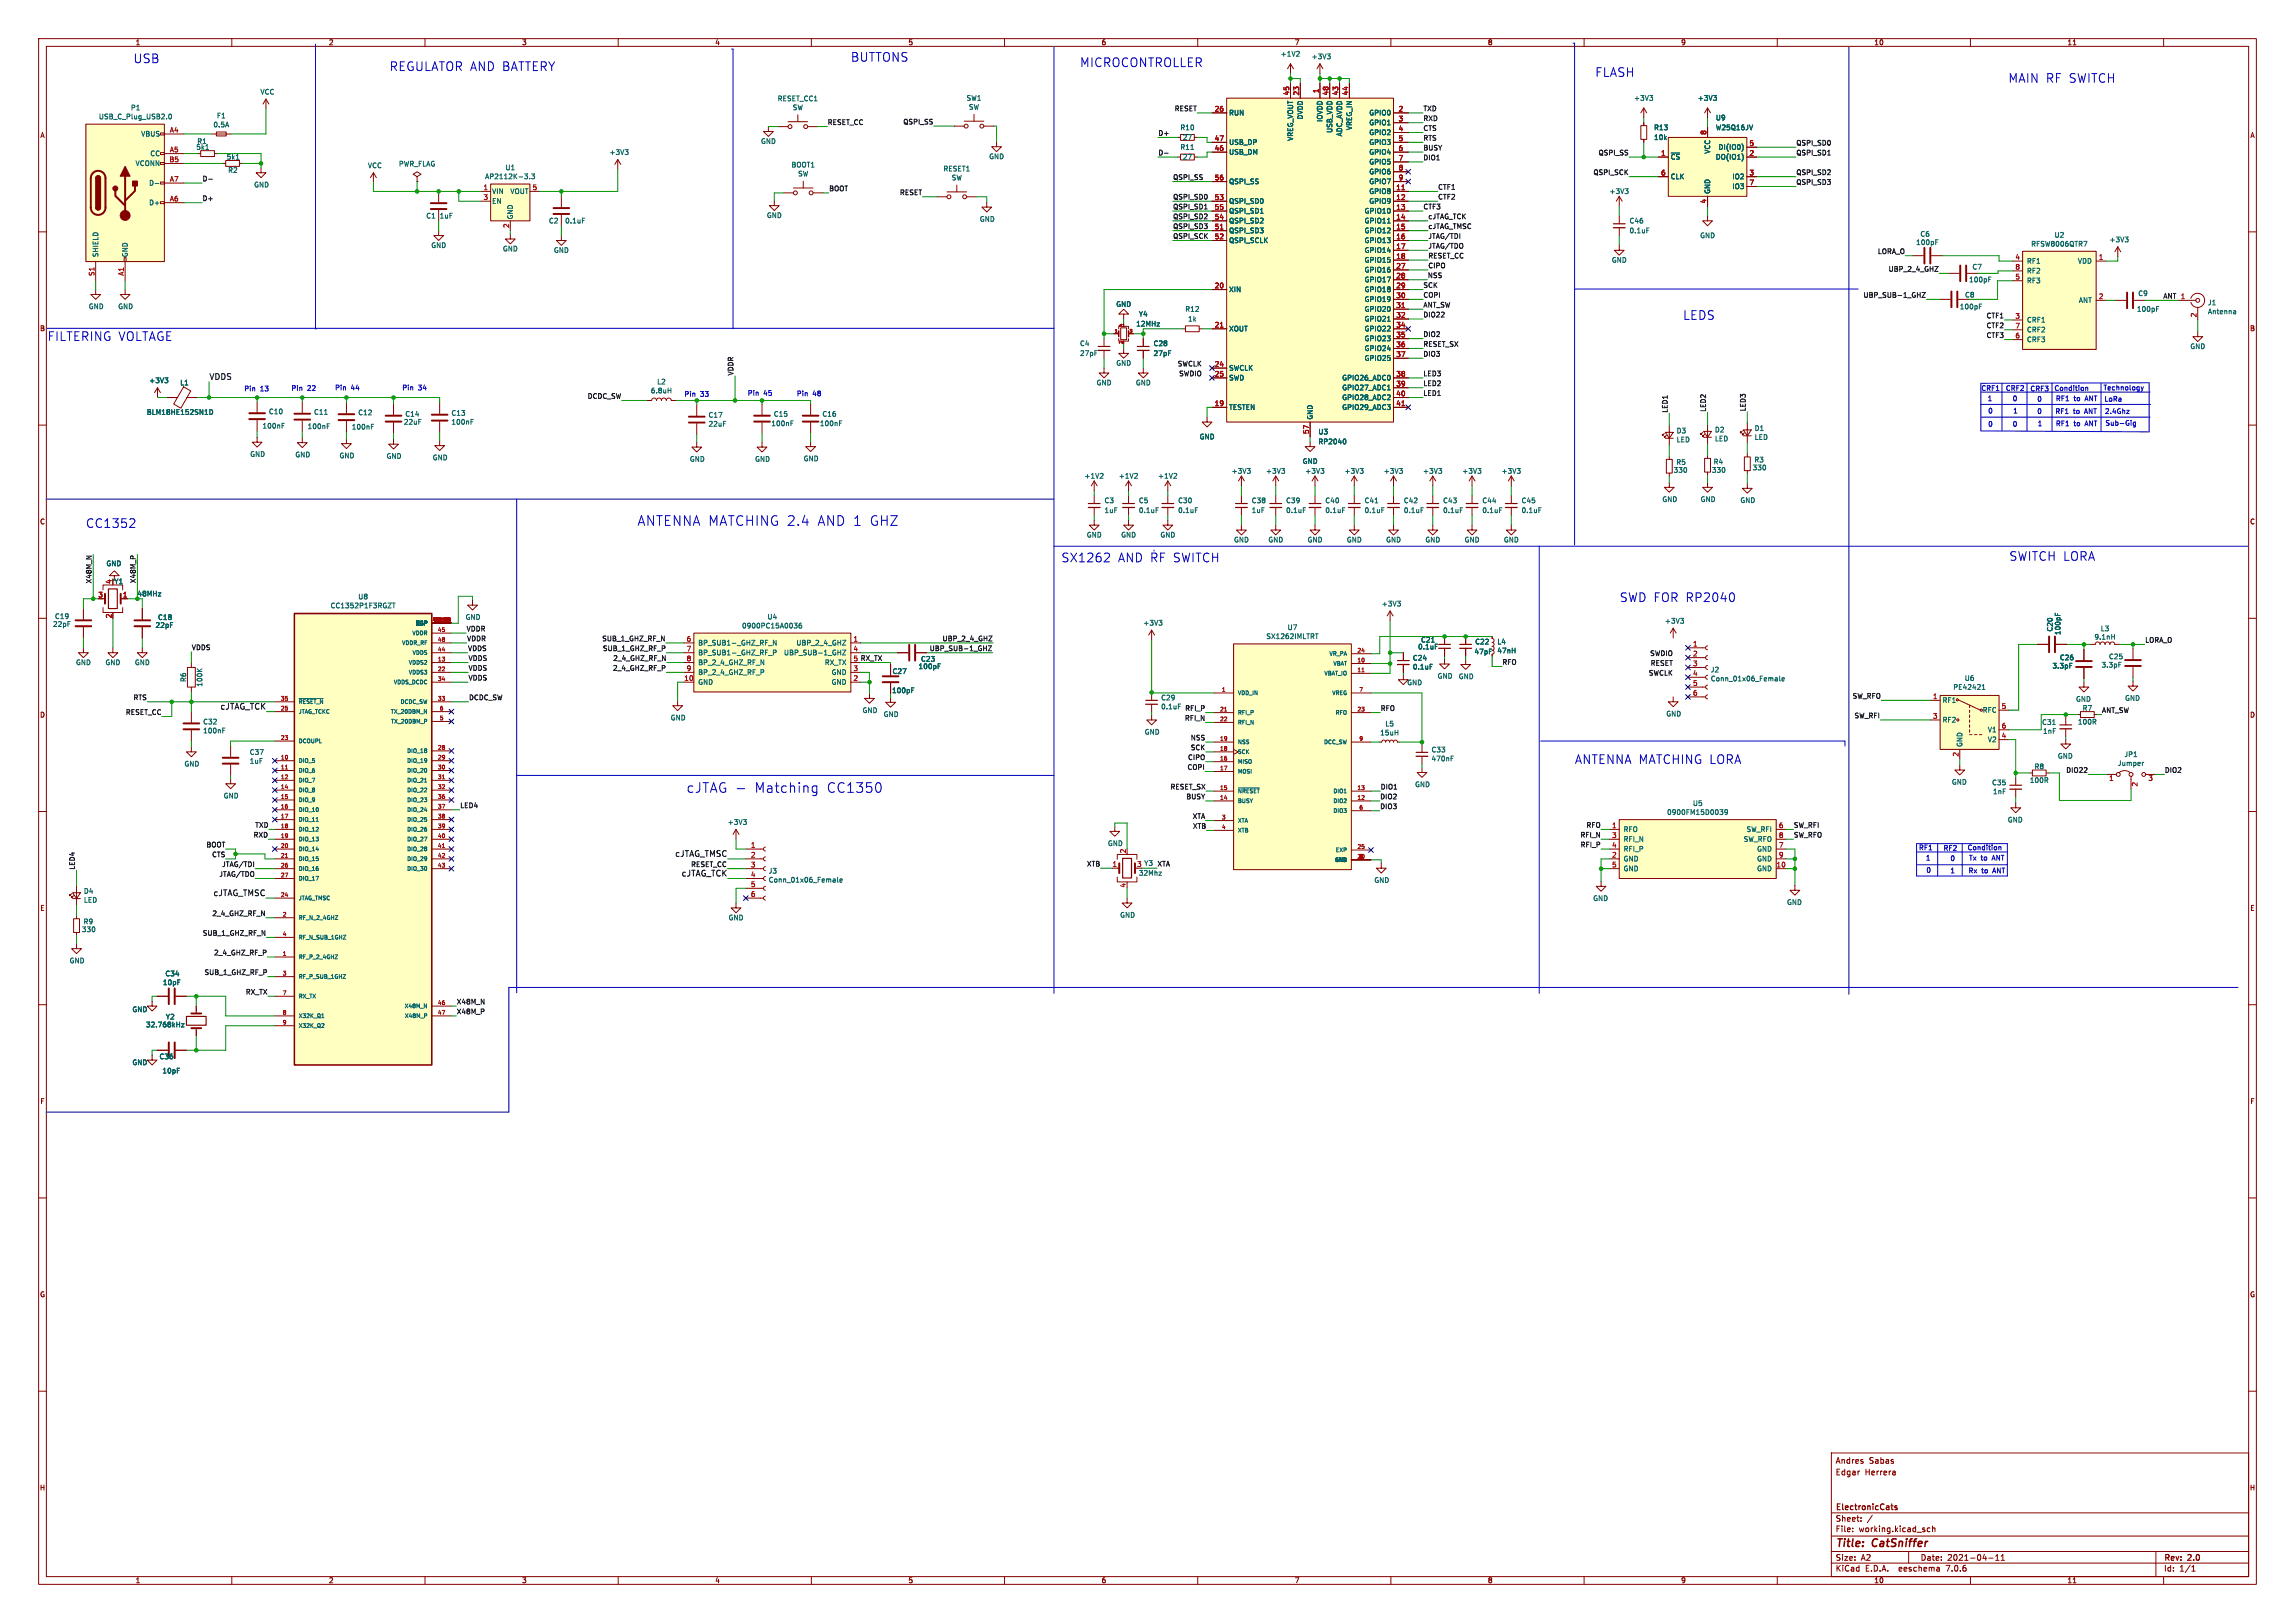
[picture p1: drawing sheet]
<svg xmlns="http://www.w3.org/2000/svg" width="594mm" height="420mm" viewBox="0 0 594 420" stroke-linecap="round" stroke-linejoin="round" font-family="sans-serif">
<defs><g id="words">
<g font-size="3.5" fill="#0000c2">
<text x="164.8" y="136.3">ANTENNA MATCHING 2.4</text>
<text x="211.3" y="136.3">AND 1 GHZ</text>
<text x="177.5" y="205.4">cJTAG -</text>
<text x="195.1" y="205.4">Matching</text>
<text x="213.7" y="205.4">CC1350</text>
</g>
<g font-size="3.1" fill="#0000c2">
<text x="34.4" y="16.5">USB</text>
<text x="220.1" y="16.1">BUTTONS</text>
<text x="279.4" y="17.5">MICROCONTROLLER</text>
<text x="100.7" y="18.5">REGULATOR AND BATTERY</text>
<text x="412.7" y="20.1">FLASH</text>
<text x="519.7" y="21.6">MAIN RF SWITCH</text>
<text x="435.5" y="82.9">LEDS</text>
<text x="12.2" y="88.4">FILTERING VOLTAGE</text>
<text x="22.1" y="136.8">CC1352</text>
<text x="274.6" y="145.7">SX1262</text>
<text x="289.2" y="145.7">AND RF SWITCH</text>
<text x="520.1" y="145.3">SWITCH LORA</text>
<text x="419.1" y="156">SWD FOR RP2040</text>
<text x="407.7" y="197.9">ANTENNA MATCHING LORA</text>
</g>
<g font-size="2.8" fill="#840000">
<text x="475" y="400.9">Title:</text>
<text x="484.7" y="400.9">CatSniffer</text>
</g>
<g font-size="2.1" fill="#0f0f0f">
<text x="54.1" y="98.4">VDDS</text>
<text x="57" y="183.7">cJTAG_TCK</text>
<text x="174.7" y="221.8">cJTAG_TMSC</text>
<text x="176.4" y="226.9">cJTAG_TCK</text>
<text x="55.2" y="232">cJTAG_TMSC</text>
</g>
<g font-size="2.1" fill="#840000">
<text x="475" y="382">Edgar</text>
<text x="475" y="379">Andres</text>
<text x="482.7" y="382">Herrera</text>
<text x="483.7" y="379">Sabas</text>
<text x="475" y="394">Sheet:</text>
<text x="475" y="391.2">ElectronicCats</text>
<text x="475" y="396.7">File:</text>
<text x="481.1" y="396.7">working.kicad_sch</text>
<text x="475" y="406.9">KiCad</text>
<text x="475" y="404.1">Size:</text>
<text x="481.7" y="404.1">A2</text>
<text x="482.7" y="406.9">E.D.A.</text>
<text x="491.6" y="406.9">eeschema</text>
<text x="497" y="404.1">Date:</text>
<text x="504" y="406.9">7.0.6</text>
<text x="504" y="404.1">2021-04-11</text>
<text x="560" y="404.3">Rev:</text>
<text x="560" y="406.9">Id:</text>
<text x="564.1" y="406.9">1/1</text>
<text x="566.4" y="404.3">2.0</text>
</g>
<g font-size="1.8" fill="#840000">
<text x="35" y="11.9">1</text>
<text x="85" y="11.9">2</text>
<text x="135" y="11.9">3</text>
<text x="185" y="11.9">4</text>
<text x="235" y="11.9">5</text>
<text x="285" y="11.9">6</text>
<text x="335" y="11.9">7</text>
<text x="385" y="11.9">8</text>
<text x="435" y="11.9">9</text>
<text x="485" y="11.9">10</text>
<text x="535" y="11.9">11</text>
<text x="10.3" y="35.9">A</text>
<text x="582.3" y="35.9">A</text>
<text x="10.3" y="85.9">B</text>
<text x="582.3" y="85.9">B</text>
<text x="10.3" y="135.9">C</text>
<text x="582.3" y="135.9">C</text>
<text x="10.3" y="185.9">D</text>
<text x="582.3" y="185.9">D</text>
<text x="10.3" y="235.9">E</text>
<text x="582.3" y="235.9">E</text>
<text x="10.3" y="285.9">F</text>
<text x="582.3" y="285.9">F</text>
<text x="10.3" y="335.9">G</text>
<text x="582.3" y="335.9">G</text>
<text x="10.2" y="385.9">H</text>
<text x="582.2" y="385.9">H</text>
<text x="35" y="409.9">1</text>
<text x="85" y="409.9">2</text>
<text x="135" y="409.9">3</text>
<text x="185" y="409.9">4</text>
<text x="235" y="409.9">5</text>
<text x="285" y="409.9">6</text>
<text x="335" y="409.9">7</text>
<text x="385" y="409.9">8</text>
<text x="435" y="409.9">9</text>
<text x="485" y="409.9">10</text>
<text x="535" y="409.9">11</text>
</g>
<g font-size="1.8" fill="#006464">
<text x="331.4" y="14.8">+1V2</text>
<text x="339.4" y="15.5">+3V3</text>
<text x="33.8" y="28.8">P1</text>
<text x="67.3" y="24.7">VCC</text>
<text x="201.2" y="26.4">RESET_CC1</text>
<text x="205.1" y="28.7">SW</text>
<text x="250.1" y="26.3">SW1</text>
<text x="250.7" y="28.6">SW</text>
<text x="422.8" y="26.3">+3V3</text>
<text x="439.3" y="26.3">+3V3</text>
<text x="25.5" y="31.1">USB_C_Plug_USB2.0</text>
<text x="36.4" y="35.5">VBUS</text>
<text x="55.1" y="33.1">0.5A</text>
<text x="56" y="30.8">F1</text>
<text x="305.4" y="33.9">R10</text>
<text x="318" y="30.1">RUN</text>
<text x="337.4" y="31" transform="rotate(-90 337.4 31)">DVDD</text>
<text x="342.5" y="31.7" transform="rotate(-90 342.5 31.7)">IOVDD</text>
<text x="345" y="34.5" transform="rotate(-90 345 34.5)">USB_VDD</text>
<text x="347.6" y="35.4" transform="rotate(-90 347.6 35.4)">ADC_AVDD</text>
<text x="350.1" y="33.8" transform="rotate(-90 350.1 33.8)">VREG_IN</text>
<text x="354.3" y="30.1">GPIO0</text>
<text x="354.3" y="32.6">GPIO1</text>
<text x="354.3" y="35.2">GPIO2</text>
<text x="428" y="33.9">R13</text>
<text x="444" y="31.3">U9</text>
<text x="444" y="33.9">W25Q16JV</text>
<text x="38.8" y="40.6">CC</text>
<text x="50.7" y="39">5k1</text>
<text x="50.9" y="37.4">R1</text>
<text x="58.6" y="41.5">5k1</text>
<text x="157.6" y="40.3">+3V3</text>
<text x="196.8" y="37.4">GND</text>
<text x="255.9" y="41.4">GND</text>
<text x="305.4" y="39">R11</text>
<text x="306" y="36.4">27</text>
<text x="306" y="41.5">27</text>
<text x="318" y="40.2">USB_DM</text>
<text x="318" y="37.7">USB_DP</text>
<text x="334.9" y="36.6" transform="rotate(-90 334.9 36.6)">VREG_VOUT</text>
<text x="354.3" y="37.7">GPIO3</text>
<text x="354.3" y="40.2">GPIO4</text>
<text x="428" y="36.4">10k</text>
<text x="432.3" y="41.5">~{CS}</text>
<text x="442.8" y="39.9" transform="rotate(-90 442.8 39.9)">VCC</text>
<text x="444" y="41.5">DO(IO1)</text>
<text x="444.7" y="39">DI(IO0)</text>
<text x="35" y="43.2">VCONN</text>
<text x="58.9" y="44.9">R2</text>
<text x="95.1" y="43.7">VCC</text>
<text x="103.1" y="43.3">PWR_FLAG</text>
<text x="125.4" y="46.6">AP2112K-3.3</text>
<text x="130.7" y="44.2">U1</text>
<text x="204.7" y="43.5">BOOT1</text>
<text x="206.5" y="45.8">SW</text>
<text x="244.1" y="44.6">RESET1</text>
<text x="246.2" y="46.9">SW</text>
<text x="318" y="47.9">QSPI_SS</text>
<text x="354.3" y="42.8">GPIO5</text>
<text x="354.3" y="45.3">GPIO6</text>
<text x="354.3" y="47.9">GPIO7</text>
<text x="432.3" y="46.6">CLK</text>
<text x="448.3" y="46.6">IO2</text>
<text x="38.5" y="53.3">D+</text>
<text x="38.5" y="48.2">D-</text>
<text x="65.7" y="48.7">GND</text>
<text x="127.3" y="50.4">VIN</text>
<text x="127.3" y="52.9">EN</text>
<text x="132" y="50.4">VOUT</text>
<text x="318" y="52.9">QSPI_SD0</text>
<text x="354.3" y="50.4">GPIO8</text>
<text x="354.3" y="52.9">GPIO9</text>
<text x="416.5" y="50.4">+3V3</text>
<text x="442.8" y="50.3" transform="rotate(-90 442.8 50.3)">GND</text>
<text x="448.3" y="49.1">IO3</text>
<text x="110.2" y="56.7">C1</text>
<text x="113.7" y="56.7">1uF</text>
<text x="132.9" y="56.9" transform="rotate(-90 132.9 56.9)">GND</text>
<text x="142" y="58">C2</text>
<text x="146.2" y="58">0.1uF</text>
<text x="198.4" y="56.6">GND</text>
<text x="253.5" y="57.6">GND</text>
<text x="318" y="58">QSPI_SD2</text>
<text x="318" y="55.5">QSPI_SD1</text>
<text x="353.1" y="55.5">GPIO10</text>
<text x="353.1" y="58">GPIO11</text>
<text x="421.7" y="58">C46</text>
<text x="111.5" y="64.4">GND</text>
<text x="130" y="65.3">GND</text>
<text x="143.3" y="65.6">GND</text>
<text x="318" y="60.6">QSPI_SD3</text>
<text x="318" y="63.1">QSPI_SCLK</text>
<text x="353.1" y="60.6">GPIO12</text>
<text x="353.1" y="63.1">GPIO13</text>
<text x="353.1" y="65.6">GPIO14</text>
<text x="421.7" y="60.6">0.1uF</text>
<text x="439.9" y="61.8">GND</text>
<text x="495.8" y="63.6">100pF</text>
<text x="496.9" y="61.4">C6</text>
<text x="525.6" y="64">RFSW8006QTR7</text>
<text x="531.6" y="61.7">U2</text>
<text x="545.9" y="62.9">+3V3</text>
<text x="25.6" y="66.7" transform="rotate(-90 25.6 66.7)">SHIELD</text>
<text x="33.2" y="66.7" transform="rotate(-90 33.2 66.7)">GND</text>
<text x="353.1" y="68.2">GPIO15</text>
<text x="353.1" y="70.7">GPIO16</text>
<text x="417.1" y="68.2">GND</text>
<text x="510.4" y="70">C7</text>
<text x="524.5" y="68.4">RF1</text>
<text x="524.5" y="71">RF2</text>
<text x="537.7" y="68.4">VDD</text>
<text x="318" y="75.8">XIN</text>
<text x="353.1" y="73.3">GPIO17</text>
<text x="353.1" y="75.8">GPIO18</text>
<text x="508.5" y="77.2">C8</text>
<text x="509.5" y="73.3">100pF</text>
<text x="524.5" y="73.5">RF3</text>
<text x="553.3" y="76.8">C9</text>
<text x="22.9" y="80.2">GND</text>
<text x="30.5" y="80.2">GND</text>
<text x="288.8" y="79.6">GND</text>
<text x="294.7" y="82.1">Y4</text>
<text x="306.7" y="80.9">R12</text>
<text x="307.4" y="83.4">1k</text>
<text x="353.1" y="78.3">GPIO19</text>
<text x="353.1" y="80.9">GPIO20</text>
<text x="353.1" y="83.4">GPIO21</text>
<text x="507.1" y="80.2">100pF</text>
<text x="524.5" y="83.7">CRF1</text>
<text x="537.9" y="78.6">ANT</text>
<text x="553" y="80.9">100pF</text>
<text x="571.4" y="79.2">J1</text>
<text x="571.4" y="81.5">Antenna</text>
<text x="279.4" y="89.8">C4</text>
<text x="294" y="84.7">12MHz</text>
<text x="298.5" y="89.8">C28</text>
<text x="318" y="86">XOUT</text>
<text x="353.1" y="86">GPIO22</text>
<text x="353.1" y="88.5">GPIO23</text>
<text x="524.5" y="88.7">CRF3</text>
<text x="524.5" y="86.2">CRF2</text>
<text x="279.4" y="92.3">27pF</text>
<text x="288.8" y="94.8">GND</text>
<text x="298.5" y="92.3">27pF</text>
<text x="353.1" y="91">GPIO24</text>
<text x="353.1" y="93.6">GPIO25</text>
<text x="566.8" y="90.5">GND</text>
<text x="38.5" y="99.3">+3V3</text>
<text x="46.5" y="99.9">L1</text>
<text x="168.3" y="102">6.8uH</text>
<text x="170" y="99.7">L2</text>
<text x="283.7" y="99.9">GND</text>
<text x="293.9" y="99.9">GND</text>
<text x="318" y="96.1">SWCLK</text>
<text x="318" y="98.7">SWD</text>
<text x="347.3" y="98.7">GPIO26_ADC0</text>
<text x="347.3" y="101.2">GPIO27_ADC1</text>
<text x="37.9" y="107.5">BLM18HE152SN1D</text>
<text x="69.5" y="107.4">C10</text>
<text x="81.2" y="107.5">C11</text>
<text x="92.6" y="107.6">C12</text>
<text x="116.7" y="107.8">C13</text>
<text x="318" y="106.3">TESTEN</text>
<text x="347.3" y="103.7">GPIO28_ADC2</text>
<text x="347.3" y="106.3">GPIO29_ADC3</text>
<text x="67.8" y="111.1">100nF</text>
<text x="79.5" y="111.2">100nF</text>
<text x="90.9" y="111.4">100nF</text>
<text x="104.4" y="110.1">22uF</text>
<text x="104.8" y="108">C14</text>
<text x="116.7" y="110.1">100nF</text>
<text x="183.3" y="108.3">C17</text>
<text x="183.3" y="110.6">22uF</text>
<text x="199.5" y="110.5">100nF</text>
<text x="200.2" y="108">C15</text>
<text x="212.1" y="110.5">100nF</text>
<text x="212.7" y="108">C16</text>
<text x="310.4" y="113.9">GND</text>
<text x="340" y="108.7" transform="rotate(-90 340 108.7)">GND</text>
<text x="341.1" y="112.6">U3</text>
<text x="433.8" y="112.3">D3</text>
<text x="443.7" y="112.1">D2</text>
<text x="454" y="111.7">D1</text>
<text x="64.6" y="118.4">GND</text>
<text x="76.3" y="118.5">GND</text>
<text x="87.8" y="118.8">GND</text>
<text x="99.9" y="118.9">GND</text>
<text x="111.9" y="119.3">GND</text>
<text x="178.4" y="119.7">GND</text>
<text x="195.3" y="119.7">GND</text>
<text x="207.9" y="119.6">GND</text>
<text x="341.1" y="115.2">RP2040</text>
<text x="433.8" y="114.7">LED</text>
<text x="443.7" y="114.4">LED</text>
<text x="454" y="119.9">R3</text>
<text x="454" y="114">LED</text>
<text x="280.6" y="124.1">+1V2</text>
<text x="289.5" y="124.1">+1V2</text>
<text x="299.6" y="124.1">+1V2</text>
<text x="318.7" y="122.8">+3V3</text>
<text x="327.6" y="122.8">+3V3</text>
<text x="337.1" y="120.2">GND</text>
<text x="337.7" y="122.8">+3V3</text>
<text x="347.9" y="122.8">+3V3</text>
<text x="358" y="122.8">+3V3</text>
<text x="368.2" y="122.8">+3V3</text>
<text x="378.4" y="122.8">+3V3</text>
<text x="388.5" y="122.8">+3V3</text>
<text x="433.1" y="122.5">330</text>
<text x="433.8" y="120.5">R5</text>
<text x="443" y="122.5">330</text>
<text x="443.4" y="120.4">R4</text>
<text x="453.5" y="121.9">330</text>
<text x="285.8" y="130.4">C3</text>
<text x="294.7" y="130.4">C5</text>
<text x="304.8" y="130.4">C30</text>
<text x="323.9" y="130.4">C38</text>
<text x="332.8" y="130.4">C39</text>
<text x="342.9" y="130.4">C40</text>
<text x="353.1" y="130.4">C41</text>
<text x="363.2" y="130.4">C42</text>
<text x="373.4" y="130.4">C43</text>
<text x="383.6" y="130.4">C44</text>
<text x="393.7" y="130.4">C45</text>
<text x="430.1" y="130.1">GND</text>
<text x="440" y="130.1">GND</text>
<text x="450.3" y="130.4">GND</text>
<text x="285.8" y="132.9">1uF</text>
<text x="294.7" y="132.9">0.1uF</text>
<text x="304.8" y="132.9">0.1uF</text>
<text x="323.9" y="132.9">1uF</text>
<text x="332.8" y="132.9">0.1uF</text>
<text x="342.9" y="132.9">0.1uF</text>
<text x="353.1" y="132.9">0.1uF</text>
<text x="363.2" y="132.9">0.1uF</text>
<text x="373.4" y="132.9">0.1uF</text>
<text x="383.6" y="132.9">0.1uF</text>
<text x="393.7" y="132.9">0.1uF</text>
<text x="281.2" y="139.3">GND</text>
<text x="290.1" y="139.3">GND</text>
<text x="300.2" y="139.3">GND</text>
<text x="319.3" y="140.6">GND</text>
<text x="328.2" y="140.6">GND</text>
<text x="338.3" y="140.6">GND</text>
<text x="348.5" y="140.6">GND</text>
<text x="358.6" y="140.6">GND</text>
<text x="368.8" y="140.6">GND</text>
<text x="379" y="140.6">GND</text>
<text x="389.1" y="140.6">GND</text>
<text x="27.4" y="146.7">GND</text>
<text x="29.5" y="151.4">Y1</text>
<text x="35.5" y="154.5">48MHz</text>
<text x="92.6" y="155.3">U8</text>
<text x="14.1" y="160.4">C19</text>
<text x="40.8" y="160.6">C18</text>
<text x="85.4" y="157.6">CC1352P1F3RGZT</text>
<text x="120.4" y="160.6">GND</text>
<text x="198.5" y="160.5">U4</text>
<text x="357.5" y="157.1">+3V3</text>
<text x="430.8" y="161.6">+3V3</text>
<text x="13.6" y="162.4">22pF</text>
<text x="40.1" y="162.7">22pF</text>
<text x="180.6" y="167.2">BP_SUB1-_GHZ_RF_N</text>
<text x="191.9" y="162.8">0900PC15A0036</text>
<text x="206" y="167.2">UBP_2_4_GHZ</text>
<text x="295.8" y="162.1">+3V3</text>
<text x="327.6" y="165.6">SX1262IMLTRT</text>
<text x="333.1" y="163.2">U7</text>
<text x="367.7" y="166.5">C21</text>
<text x="381.7" y="167">C22</text>
<text x="387.4" y="167">L4</text>
<text x="531.5" y="163.6" transform="rotate(-90 531.5 163.6)">C20</text>
<text x="533.5" y="164.5" transform="rotate(-90 533.5 164.5)">100pF</text>
<text x="542" y="165.7">9.1nH</text>
<text x="543.6" y="163.6">L3</text>
<text x="19.6" y="172.3">GND</text>
<text x="27.2" y="172.3">GND</text>
<text x="34.8" y="172.3">GND</text>
<text x="180.6" y="169.8">BP_SUB1-_GHZ_RF_P</text>
<text x="180.6" y="172.3">BP_2_4_GHZ_RF_N</text>
<text x="202.8" y="169.8">UBP_SUB-1_GHZ</text>
<text x="213.4" y="172.3">RX_TX</text>
<text x="237.6" y="173.3">100pF</text>
<text x="238.3" y="171.4">C23</text>
<text x="365.6" y="171.1">C24</text>
<text x="365.6" y="173.5">0.1uF</text>
<text x="366.9" y="168.2">0.1uF</text>
<text x="381.5" y="169.5">47pF</text>
<text x="387.4" y="169.3">47nH</text>
<text x="531.1" y="173.2">3.3pF</text>
<text x="533" y="171">C26</text>
<text x="543.8" y="172.9">3.3pF</text>
<text x="545.7" y="170.8">C25</text>
<text x="48.4" y="176.6" transform="rotate(-90 48.4 176.6)">R6</text>
<text x="52.6" y="177.8" transform="rotate(-90 52.6 177.8)">100K</text>
<text x="180.6" y="177.4">GND</text>
<text x="180.6" y="174.9">BP_2_4_GHZ_RF_P</text>
<text x="215.1" y="177.4">GND</text>
<text x="215.1" y="174.9">GND</text>
<text x="230.8" y="179.6">100pF</text>
<text x="230.9" y="174.6">C27</text>
<text x="364.1" y="177.5">GND</text>
<text x="372" y="175.8">GND</text>
<text x="377.4" y="175.9">GND</text>
<text x="442.7" y="174.2">J2</text>
<text x="442.7" y="176.5">Conn_01x06_Female</text>
<text x="505.4" y="178.7">PE42421</text>
<text x="508.4" y="176.4">U6</text>
<text x="223.1" y="184.7">GND</text>
<text x="228.6" y="185.7">GND</text>
<text x="300.4" y="181.4">C29</text>
<text x="300.4" y="183.7">0.1uF</text>
<text x="431.2" y="185.6">GND</text>
<text x="502.7" y="182.1">RF1</text>
<text x="513.1" y="184.6">RFC</text>
<text x="537.2" y="181.8">GND</text>
<text x="538.9" y="184.1">R7</text>
<text x="549.9" y="181.5">GND</text>
<text x="52.5" y="190">100nF</text>
<text x="52.5" y="187.7">C32</text>
<text x="173.5" y="186.6">GND</text>
<text x="296.2" y="190.3">GND</text>
<text x="357.1" y="190.5">15uH</text>
<text x="358.4" y="188.2">L5</text>
<text x="502.7" y="187.2">RF2</text>
<text x="514.4" y="189.7">V1</text>
<text x="528.4" y="187.8">C31</text>
<text x="528.7" y="190.1">1nF</text>
<text x="537.7" y="187.7">100R</text>
<text x="64.5" y="197.8">1uF</text>
<text x="64.5" y="195.5">C37</text>
<text x="370.4" y="194.9">C33</text>
<text x="370.4" y="197.2">470nF</text>
<text x="508.1" y="193.4" transform="rotate(-90 508.1 193.4)">GND</text>
<text x="514.4" y="192.3">V2</text>
<text x="532.5" y="196.5">GND</text>
<text x="549.7" y="196.1">JP1</text>
<text x="47.6" y="198.6">GND</text>
<text x="366.1" y="203.9">GND</text>
<text x="505.1" y="203.3">GND</text>
<text x="515.5" y="203.4">C35</text>
<text x="525.3" y="202.8">100R</text>
<text x="526.5" y="199.2">R8</text>
<text x="548" y="198.4">Jumper</text>
<text x="57.8" y="206.8">GND</text>
<text x="438" y="208.8">U5</text>
<text x="515.7" y="205.7">1nF</text>
<text x="188.2" y="213.6">+3V3</text>
<text x="420.1" y="215.5">RFO</text>
<text x="431.4" y="211.1">0900FM15D0039</text>
<text x="451.9" y="215.5">SW_RFI</text>
<text x="519.6" y="213">GND</text>
<text x="286.6" y="219.1">GND</text>
<text x="420.1" y="218">RFI_N</text>
<text x="420.1" y="220.6">RFI_P</text>
<text x="451.2" y="218">SW_RFO</text>
<text x="454.6" y="220.6">GND</text>
<text x="198.8" y="226.3">J3</text>
<text x="294.2" y="224.4">3 Y3</text>
<text x="294.7" y="226.8">32Mhz</text>
<text x="420.1" y="223.1">GND</text>
<text x="420.1" y="225.7">GND</text>
<text x="454.6" y="225.7">GND</text>
<text x="454.6" y="223.1">GND</text>
<text x="21.6" y="231.5">D4</text>
<text x="21.6" y="233.8">LED</text>
<text x="198.8" y="228.6">Conn_01x06_Female</text>
<text x="355.6" y="228.7">GND</text>
<text x="412.2" y="233.3">GND</text>
<text x="21.5" y="239.4">R9</text>
<text x="188.5" y="238.4">GND</text>
<text x="289.8" y="237.7">GND</text>
<text x="462.4" y="234.4">GND</text>
<text x="21.1" y="241.4">330</text>
<text x="17.9" y="249.5">GND</text>
<text x="42" y="255.1">10pF</text>
<text x="42.7" y="252.8">C34</text>
<text x="34.2" y="262.1">GND</text>
<text x="37.7" y="266">32.768kHz</text>
<text x="42.8" y="264">Y2</text>
<text x="34.2" y="275.8">GND</text>
<text x="41.2" y="274.3">C36</text>
<text x="41.9" y="278">10pF</text>
</g>
<g font-size="1.8" fill="#0f0f0f">
<text x="303.9" y="28.9">RESET</text>
<text x="368.3" y="28.9">TXD</text>
<text x="214.1" y="32.4">RESET_CC</text>
<text x="233.7" y="32.3">QSPI_SS</text>
<text x="299.7" y="35.2">D+</text>
<text x="368.3" y="33.9">CTS</text>
<text x="368.3" y="31.4">RXD</text>
<text x="299.7" y="40.3">D-</text>
<text x="368.3" y="39">BUSY</text>
<text x="368.3" y="36.5">RTS</text>
<text x="368.3" y="41.6">DIO1</text>
<text x="413.6" y="40.3">QSPI_SS</text>
<text x="464.8" y="37.7">QSPI_SD0</text>
<text x="464.8" y="40.3">QSPI_SD1</text>
<text x="52.3" y="47">D-</text>
<text x="303.5" y="46.6">QSPI_SS</text>
<text x="412.3" y="45.4">QSPI_SCK</text>
<text x="464.8" y="47.9">QSPI_SD3</text>
<text x="464.8" y="45.4">QSPI_SD2</text>
<text x="52.3" y="52.1">D+</text>
<text x="214.5" y="49.6">BOOT</text>
<text x="232.8" y="50.6">RESET</text>
<text x="303.5" y="51.7">QSPI_SD0</text>
<text x="372.1" y="51.7">CTF2</text>
<text x="372.1" y="49.2">CTF1</text>
<text x="303.5" y="59.3">QSPI_SD3</text>
<text x="303.5" y="54.3">QSPI_SD1</text>
<text x="303.5" y="56.8">QSPI_SD2</text>
<text x="368.3" y="54.3">CTF3</text>
<text x="369.6" y="56.8">cJTAG_TCK</text>
<text x="369.6" y="59.3">cJTAG_TMSC</text>
<text x="303.5" y="61.9">QSPI_SCK</text>
<text x="369.6" y="61.9">JTAG/TDI</text>
<text x="369.6" y="64.4">JTAG/TDO</text>
<text x="485.9" y="65.8">LORA_O</text>
<text x="369.6" y="67">RESET_CC</text>
<text x="369.6" y="69.5">CIPO</text>
<text x="488.7" y="70.4">UBP_2_4_GHZ</text>
<text x="368.3" y="77.1">COPI</text>
<text x="368.3" y="74.6">SCK</text>
<text x="369.4" y="72">NSS</text>
<text x="482.2" y="77.1">UBP_SUB-1_GHZ</text>
<text x="559.8" y="77.4">ANT 1</text>
<text x="368.3" y="82.2">DIO22</text>
<text x="368.3" y="79.7">ANT_SW</text>
<text x="514.1" y="82.5">CTF1</text>
<text x="368.3" y="87.3">DIO2</text>
<text x="368.3" y="89.8">RESET_SX</text>
<text x="514.1" y="85">CTF2</text>
<text x="514.1" y="87.5">CTF3</text>
<text x="304.7" y="94.9">SWCLK</text>
<text x="368.3" y="92.4">DIO3</text>
<text x="189.9" y="97.3" transform="rotate(-90 189.9 97.3)">VDDR</text>
<text x="305.1" y="97.4">SWDIO</text>
<text x="368.3" y="100">LED2</text>
<text x="368.3" y="97.4">LED3</text>
<text x="152" y="103.3">DCDC_SW</text>
<text x="368.3" y="102.5">LED1</text>
<text x="431.7" y="106.9" transform="rotate(-90 431.7 106.9)">LED1</text>
<text x="441.6" y="106.7" transform="rotate(-90 441.6 106.7)">LED2</text>
<text x="451.9" y="106.6" transform="rotate(-90 451.9 106.6)">LED3</text>
<text x="23.8" y="151.1" transform="rotate(-90 23.8 151.1)">X48M_N</text>
<text x="35.2" y="151" transform="rotate(-90 35.2 151)">X48M_P</text>
<text x="120.6" y="163.5">VDDR</text>
<text x="120.8" y="166">VDDR</text>
<text x="155.7" y="166">SUB_1_GHZ_RF_N</text>
<text x="243.8" y="166">UBP_2_4_GHZ</text>
<text x="555.1" y="166.4">LORA_O</text>
<text x="49.5" y="168.3">VDDS</text>
<text x="121" y="168.6">VDDS</text>
<text x="121.2" y="171.1">VDDS</text>
<text x="121.2" y="173.6">VDDS</text>
<text x="155.9" y="168.6">SUB_1_GHZ_RF_P</text>
<text x="158.5" y="173.6">2_4_GHZ_RF_P</text>
<text x="158.6" y="171.1">2_4_GHZ_RF_N</text>
<text x="220.8" y="171.2">5 RX_TX</text>
<text x="240.5" y="168.6">UBP_SUB-1_GHZ</text>
<text x="388.7" y="172.1">RFO</text>
<text x="427" y="169.8">SWDIO</text>
<text x="427.1" y="172.4">RESET</text>
<text x="121.2" y="176.2">VDDS</text>
<text x="426.6" y="174.9">SWCLK</text>
<text x="32.5" y="185.1">RESET_CC</text>
<text x="34.4" y="181.3">RTS</text>
<text x="121.3" y="181.3">DCDC_SW</text>
<text x="306.6" y="184.1">RFI_P</text>
<text x="357.3" y="184.1">RFO</text>
<text x="479.4" y="180.9">SW_RFO</text>
<text x="479.9" y="186">SW_RFI</text>
<text x="543.9" y="184.6">ANT_SW</text>
<text x="306.6" y="186.6">RFI_N</text>
<text x="308.1" y="191.7">NSS</text>
<text x="307.4" y="196.8">CIPO</text>
<text x="308.1" y="194.2">SCK</text>
<text x="307.2" y="199.3">COPI</text>
<text x="534.7" y="200.1">DIO22</text>
<text x="560.2" y="200.1">DIO2</text>
<text x="119" y="209.2">LED4</text>
<text x="302.8" y="204.4">RESET_SX</text>
<text x="306.9" y="206.9">BUSY</text>
<text x="357.1" y="206.9">DIO2</text>
<text x="357.1" y="209.5">DIO3</text>
<text x="357.3" y="204.4">DIO1</text>
<text x="65.9" y="214.3">TXD</text>
<text x="308.6" y="212">XTA</text>
<text x="308.6" y="214.5">XTB</text>
<text x="410.5" y="214.3">RFO</text>
<text x="464.2" y="214.3">SW_RFI</text>
<text x="53.3" y="219.4">BOOT</text>
<text x="54.8" y="221.9">CTS</text>
<text x="65.5" y="216.8">RXD</text>
<text x="408.9" y="216.8">RFI_N</text>
<text x="409" y="219.4">RFI_P</text>
<text x="464.2" y="216.8">SW_RFO</text>
<text x="19.5" y="225.2" transform="rotate(-90 19.5 225.2)">LED4</text>
<text x="56.6" y="227">JTAG/TDO</text>
<text x="57.4" y="224.4">JTAG/TDI</text>
<text x="178.8" y="224.4">RESET_CC</text>
<text x="281.2" y="224.3">XTB</text>
<text x="299.5" y="224.3">XTA</text>
<text x="54.8" y="237.1">2_4_GHZ_RF_N</text>
<text x="52.4" y="242.2">SUB_1_GHZ_RF_N</text>
<text x="55.3" y="247.3">2_4_GHZ_RF_P</text>
<text x="52.8" y="252.4">SUB_1_GHZ_RF_P</text>
<text x="63.5" y="257.5">RX_TX</text>
<text x="118.1" y="260">X48M_N</text>
<text x="118.1" y="262.5">X48M_P</text>
</g>
<g font-size="1.8" fill="#a90000">
<text x="314.3" y="29">26</text>
<text x="333.8" y="24.8" transform="rotate(-90 333.8 24.8)">45</text>
<text x="336.3" y="24.8" transform="rotate(-90 336.3 24.8)">23</text>
<text x="341.4" y="24.2" transform="rotate(-90 341.4 24.2)">1</text>
<text x="343.9" y="24.8" transform="rotate(-90 343.9 24.8)">48</text>
<text x="346.5" y="24.8" transform="rotate(-90 346.5 24.8)">43</text>
<text x="349" y="24.8" transform="rotate(-90 349 24.8)">44</text>
<text x="361.9" y="29">2</text>
<text x="43.8" y="34.4">A4</text>
<text x="361.9" y="31.5">3</text>
<text x="361.9" y="34">4</text>
<text x="441.7" y="35" transform="rotate(-90 441.7 35)">8</text>
<text x="43.8" y="39.5">A5</text>
<text x="314.3" y="39.1">46</text>
<text x="314.3" y="36.6">47</text>
<text x="361.9" y="36.6">5</text>
<text x="361.9" y="39.1">6</text>
<text x="361.9" y="41.7">7</text>
<text x="429.8" y="40.4">1</text>
<text x="452.7" y="40.4">2</text>
<text x="452.7" y="37.8">5</text>
<text x="43.7" y="42">B5</text>
<text x="43.8" y="47.1">A7</text>
<text x="314.3" y="46.7">56</text>
<text x="361.9" y="44.2">8</text>
<text x="361.9" y="46.7">9</text>
<text x="429.8" y="45.5">6</text>
<text x="452.7" y="45.5">3</text>
<text x="43.8" y="52.2">A6</text>
<text x="125" y="49.3">1</text>
<text x="125" y="51.8">3</text>
<text x="137.7" y="49.3">5</text>
<text x="314.3" y="51.8">53</text>
<text x="361.3" y="49.3">11</text>
<text x="361.3" y="51.8">12</text>
<text x="441.7" y="52.8" transform="rotate(-90 441.7 52.8)">4</text>
<text x="452.7" y="48">7</text>
<text x="131.8" y="59.1" transform="rotate(-90 131.8 59.1)">2</text>
<text x="314.3" y="59.4">51</text>
<text x="314.3" y="56.9">54</text>
<text x="314.3" y="54.4">55</text>
<text x="361.3" y="54.4">13</text>
<text x="361.3" y="56.9">14</text>
<text x="361.3" y="59.4">15</text>
<text x="314.3" y="62">52</text>
<text x="361.3" y="62">16</text>
<text x="361.3" y="64.5">17</text>
<text x="24.5" y="71.5" transform="rotate(-90 24.5 71.5)">S1</text>
<text x="32.1" y="71.5" transform="rotate(-90 32.1 71.5)">A1</text>
<text x="361.3" y="67.1">18</text>
<text x="361.3" y="69.6">27</text>
<text x="521.5" y="67.3">4</text>
<text x="521.5" y="69.9">8</text>
<text x="543.1" y="67.3">1</text>
<text x="314.3" y="74.7">20</text>
<text x="361.3" y="72.1">28</text>
<text x="361.3" y="74.7">29</text>
<text x="361.3" y="77.2">30</text>
<text x="521.5" y="72.4">5</text>
<text x="543.1" y="77.5">2</text>
<text x="361.3" y="79.8">31</text>
<text x="361.3" y="82.3">32</text>
<text x="521.5" y="82.6">3</text>
<text x="568.6" y="82.2" transform="rotate(-90 568.6 82.2)">2</text>
<text x="314.3" y="84.8">21</text>
<text x="361.3" y="84.8">34</text>
<text x="361.3" y="87.4">35</text>
<text x="361.3" y="89.9">36</text>
<text x="521.5" y="87.6">6</text>
<text x="521.5" y="85.1">7</text>
<text x="314.3" y="95">24</text>
<text x="361.3" y="92.5">37</text>
<text x="314.3" y="97.5">25</text>
<text x="361.3" y="97.5">38</text>
<text x="361.3" y="100.1">39</text>
<text x="314.3" y="105.2">19</text>
<text x="361.3" y="102.6">40</text>
<text x="361.3" y="105.2">41</text>
<text x="338.8" y="112.4" transform="rotate(-90 338.8 112.4)">57</text>
<text x="25.3" y="154.7">3</text>
<text x="29" y="151.2" transform="rotate(-90 29 151.2)">4</text>
<text x="31.7" y="154.7">1</text>
<text x="29" y="160.1" transform="rotate(-90 29 160.1)">2</text>
<text x="177.6" y="166.1">6</text>
<text x="220.8" y="166.1">1</text>
<text x="438.1" y="167.4">1</text>
<text x="177.6" y="168.7">7</text>
<text x="177.6" y="171.2">8</text>
<text x="177.6" y="173.7">9</text>
<text x="220.8" y="173.7">3</text>
<text x="220.8" y="168.7">4</text>
<text x="438.1" y="169.9">2</text>
<text x="438.1" y="172.5">3</text>
<text x="177" y="176.3">10</text>
<text x="220.8" y="176.3">2</text>
<text x="438.1" y="175">4</text>
<text x="438.1" y="177.5">5</text>
<text x="438.1" y="180.1">6</text>
<text x="500.2" y="181">1</text>
<text x="518" y="183.5">5</text>
<text x="500.2" y="186.1">3</text>
<text x="518" y="191.1">4</text>
<text x="518" y="188.6">6</text>
<text x="507" y="195.9" transform="rotate(-90 507 195.9)">2</text>
<text x="545.8" y="202.4">1</text>
<text x="553.5" y="203.7" transform="rotate(-90 553.5 203.7)">2</text>
<text x="555.9" y="202.4">3</text>
<text x="417.1" y="214.4">1</text>
<text x="460.3" y="214.4">6</text>
<text x="194.2" y="219.5">1</text>
<text x="194.2" y="222">2</text>
<text x="291.5" y="220.9" transform="rotate(-90 291.5 220.9)">2</text>
<text x="417.1" y="222">2</text>
<text x="417.1" y="216.9">3</text>
<text x="417.1" y="219.5">4</text>
<text x="460.3" y="219.5">7</text>
<text x="460.3" y="216.9">8</text>
<text x="460.3" y="222">9</text>
<text x="194.2" y="224.5">3</text>
<text x="194.2" y="227.1">4</text>
<text x="287.8" y="224.4">1</text>
<text x="417.1" y="224.5">5</text>
<text x="459.7" y="224.5">10</text>
<text x="194.2" y="229.6">5</text>
<text x="194.2" y="232.2">6</text>
<text x="291.5" y="229.8" transform="rotate(-90 291.5 229.8)">4</text>
</g>
<g font-size="1.8" fill="#0000c2">
<text x="63.1" y="101.4">Pin</text>
<text x="67.3" y="101.4">13</text>
<text x="75.3" y="101.2">Pin</text>
<text x="79.5" y="101.2">22</text>
<text x="86.6" y="101.1">Pin</text>
<text x="90.8" y="101.1">44</text>
<text x="104" y="101.1">Pin</text>
<text x="108.2" y="101.1">34</text>
<text x="512.7" y="101.2">CRF1</text>
<text x="519" y="101.2">CRF2</text>
<text x="525.4" y="101.4">CRF3</text>
<text x="531.6" y="101.2">Condition</text>
<text x="544.3" y="101.1">Technology</text>
<text x="177" y="102.7">Pin</text>
<text x="181.2" y="102.7">33</text>
<text x="193.4" y="102.5">Pin</text>
<text x="197.6" y="102.5">45</text>
<text x="206.1" y="102.6">Pin</text>
<text x="210.3" y="102.6">48</text>
<text x="514.3" y="103.9">1</text>
<text x="514.5" y="107.1">0</text>
<text x="520.8" y="103.9">0</text>
<text x="521" y="107.1">1</text>
<text x="527.2" y="107.2">0</text>
<text x="527.2" y="104">0</text>
<text x="531.9" y="107.2">RF1</text>
<text x="532" y="103.9">RF1</text>
<text x="536.6" y="107.2">to</text>
<text x="536.7" y="103.9">to</text>
<text x="539.7" y="107.2">ANT</text>
<text x="539.8" y="103.9">ANT</text>
<text x="544.6" y="104">LoRa</text>
<text x="544.7" y="107.2">2.4Ghz</text>
<text x="514.5" y="110.5">0</text>
<text x="520.8" y="110.5">0</text>
<text x="527.3" y="110.4">1</text>
<text x="532" y="110.4">RF1</text>
<text x="536.7" y="110.4">to</text>
<text x="539.8" y="110.4">ANT</text>
<text x="544.8" y="110.2">Sub-Gig</text>
<text x="496.6" y="220.1">RF1</text>
<text x="502.9" y="220.2">RF2</text>
<text x="509.1" y="220.1">Condition</text>
<text x="498.3" y="222.8">1</text>
<text x="498.5" y="225.9">0</text>
<text x="504.7" y="226.1">1</text>
<text x="504.7" y="222.9">0</text>
<text x="509.4" y="226.1">Rx</text>
<text x="509.5" y="222.8">Tx to</text>
<text x="512.9" y="226.1">to</text>
<text x="515.7" y="222.8">ANT</text>
<text x="515.9" y="226.1">ANT</text>
</g>
<g font-size="1.4" fill="#a90000">
<text x="112.3" y="161">49_11</text>
<text x="113.2" y="161">4920</text>
<text x="114.7" y="161">25</text>
<text x="114.7" y="161">7</text>
<text x="113.2" y="163.6">45</text>
<text x="113.2" y="166.1">48</text>
<text x="113.2" y="171.2">13</text>
<text x="113.2" y="173.7">22</text>
<text x="113.2" y="168.7">44</text>
<text x="351.2" y="171.5">10</text>
<text x="351.2" y="174">11</text>
<text x="351.2" y="168.9">24</text>
<text x="113.2" y="176.3">34</text>
<text x="316.1" y="179.1">1</text>
<text x="351.7" y="179.1">7</text>
<text x="72.6" y="183.9">25</text>
<text x="72.6" y="181.4">35</text>
<text x="113.2" y="181.4">33</text>
<text x="113.7" y="183.9">6</text>
<text x="315.6" y="184.2">21</text>
<text x="351.2" y="184.2">23</text>
<text x="72.6" y="191.5">23</text>
<text x="113.7" y="186.4">5</text>
<text x="315.6" y="191.8">19</text>
<text x="315.6" y="186.7">22</text>
<text x="351.7" y="191.8">9</text>
<text x="72.6" y="196.6">10</text>
<text x="113.2" y="194.1">28</text>
<text x="113.2" y="196.6">29</text>
<text x="315.6" y="196.8">16</text>
<text x="315.6" y="194.3">18</text>
<text x="72.6" y="199.1">11</text>
<text x="72.6" y="201.7">12</text>
<text x="113.2" y="199.1">30</text>
<text x="113.2" y="201.7">31</text>
<text x="315.6" y="199.4">17</text>
<text x="72.6" y="204.2">14</text>
<text x="72.6" y="206.8">15</text>
<text x="72.6" y="209.3">16</text>
<text x="113.2" y="204.2">32</text>
<text x="113.2" y="206.8">36</text>
<text x="113.2" y="209.3">37</text>
<text x="315.6" y="207">14</text>
<text x="315.6" y="204.5">15</text>
<text x="351.2" y="207">12</text>
<text x="351.2" y="204.5">13</text>
<text x="351.7" y="209.5">6</text>
<text x="72.6" y="211.8">17</text>
<text x="72.6" y="214.4">18</text>
<text x="113.2" y="211.8">38</text>
<text x="113.2" y="214.4">39</text>
<text x="316.1" y="212.1">3</text>
<text x="316.1" y="214.6">4</text>
<text x="72.6" y="216.9">19</text>
<text x="72.6" y="219.5">20</text>
<text x="72.6" y="222">21</text>
<text x="113.2" y="216.9">40</text>
<text x="113.2" y="219.5">41</text>
<text x="113.2" y="222">42</text>
<text x="351.2" y="219.7">25</text>
<text x="72.6" y="224.5">26</text>
<text x="72.6" y="227.1">27</text>
<text x="113.2" y="224.5">43</text>
<text x="351.2" y="222.2">20</text>
<text x="351.7" y="222.2">2</text>
<text x="72.6" y="232.2">24</text>
<text x="73" y="237.2">2</text>
<text x="73" y="242.3">4</text>
<text x="73" y="247.4">1</text>
<text x="73" y="252.5">3</text>
<text x="73" y="257.6">7</text>
<text x="73" y="262.6">8</text>
<text x="113.2" y="260.1">46</text>
<text x="113.2" y="262.6">47</text>
<text x="73" y="265.2">9</text>
</g>
<g font-size="1.4" fill="#006464">
<text x="103.9" y="167.1">VDDR_RF</text>
<text x="106.6" y="164.6">VDDR</text>
<text x="107.5" y="162">EGP</text>
<text x="105.7" y="172.2">VDDS2</text>
<text x="106.6" y="169.6">VDDS</text>
<text x="343.9" y="169.9">VR_PA</text>
<text x="345" y="172.4">VBAT</text>
<text x="101.8" y="177.3">VDDS_DCDC</text>
<text x="105.7" y="174.7">VDDS3</text>
<text x="342.6" y="175">VBAT_IO</text>
<text x="77.2" y="184.9">JTAG_TCKC</text>
<text x="77.2" y="182.3">~{RESET_N}</text>
<text x="101" y="184.9">TX_20DBM_N</text>
<text x="103.5" y="182.3">DCDC_SW</text>
<text x="320.3" y="180.1">VDD_IN</text>
<text x="320.3" y="185.1">RFI_P</text>
<text x="344.7" y="180.1">VREG</text>
<text x="345.5" y="185.1">RFO</text>
<text x="101.1" y="187.4">TX_20DBM_P</text>
<text x="320.3" y="187.7">RFI_N</text>
<text x="77.2" y="197.6">DIO_5</text>
<text x="77.2" y="192.5">DCOUPL</text>
<text x="105.2" y="195">DIO_18</text>
<text x="105.2" y="197.6">DIO_19</text>
<text x="320.3" y="197.8">MISO</text>
<text x="320.3" y="195.3">SCK</text>
<text x="320.3" y="192.8">NSS</text>
<text x="342.5" y="192.8">DCC_SW</text>
<text x="77.2" y="200.1">DIO_6</text>
<text x="77.2" y="202.7">DIO_7</text>
<text x="105.2" y="200.1">DIO_20</text>
<text x="105.2" y="202.7">DIO_21</text>
<text x="320.3" y="200.4">MOSI</text>
<text x="77.2" y="205.2">DIO_8</text>
<text x="77.2" y="207.7">DIO_9</text>
<text x="105.2" y="205.2">DIO_22</text>
<text x="105.2" y="207.7">DIO_23</text>
<text x="320.3" y="208">BUSY</text>
<text x="320.3" y="205.5">~{NRESET}</text>
<text x="345" y="208">DIO2</text>
<text x="345" y="205.5">DIO1</text>
<text x="77.2" y="210.3">DIO_10</text>
<text x="77.2" y="212.8">DIO_11</text>
<text x="77.2" y="215.4">DIO_12</text>
<text x="105.2" y="210.3">DIO_24</text>
<text x="105.2" y="212.8">DIO_25</text>
<text x="105.2" y="215.4">DIO_26</text>
<text x="320.3" y="213.1">XTA</text>
<text x="320.3" y="215.6">XTB</text>
<text x="345" y="210.5">DIO3</text>
<text x="77.2" y="217.9">DIO_13</text>
<text x="77.2" y="220.4">DIO_14</text>
<text x="105.2" y="217.9">DIO_27</text>
<text x="105.2" y="220.4">DIO_28</text>
<text x="345.6" y="220.7">EXP</text>
<text x="77.2" y="223">DIO_15</text>
<text x="77.2" y="225.5">DIO_16</text>
<text x="105.2" y="223">DIO_29</text>
<text x="105.2" y="225.5">DIO_30</text>
<text x="345.4" y="223.2">GND</text>
<text x="77.2" y="233.1">JTAG_TMSC</text>
<text x="77.2" y="228.1">DIO_17</text>
<text x="77.2" y="238.2">RF_N_2_4GHZ</text>
<text x="77.2" y="243.3">RF_N_SUB_1GHZ</text>
<text x="77.2" y="248.4">RF_P_2_4GHZ</text>
<text x="77.2" y="253.5">RF_P_SUB_1GHZ</text>
<text x="77.2" y="258.5">RX_TX</text>
<text x="77.2" y="263.6">X32K_Q1</text>
<text x="104.6" y="261.1">X48M_N</text>
<text x="104.6" y="263.6">X48M_P</text>
<text x="77.2" y="266.2">X32K_Q2</text>
</g>
<g font-size="1.1" fill="#a90000">
<text x="288.4" y="86.1">1</text>
<text x="290.6" y="89.1" transform="rotate(-90 290.6 89.1)">2</text>
<text x="290.6" y="84.7" transform="rotate(-90 290.6 84.7)">4</text>
<text x="292.2" y="86.1">3</text>
</g>
</g></defs>
<g fill="none" stroke="#840000" stroke-width=".26">
<path d="M10 10h574v400h-574zM12 12h570v396h-570zM60 10v2M110 10v2M160 10v2M210 10v2M260 10v2M310 10v2M334 16.5l-.8 1.3M334 16.5v2.6M334 16.5l.8 1.3M341.6 16.5l-.7 1.3"/>
<path d="M341.6 16.5v2.6M341.6 16.5l.8 1.3M360 10v2M410 10v2M460 10v2M510 10v2M536.6 11.6h.7M560 10v2M22.2 32.1h20.3v35.6h-20.3zM41.5 39.5h1v.5h-1zM41.5 34.4h1v.5h-1zM42.5 39.8h5.1"/>
<path d="M42.5 34.7h5.1M51.2 39.8h.7M51.9 39h3.6v1.5h-3.6zM54.7 34.7h5.1M55.5 39.8h.8M56 34.2h2.5v1h-2.5zM68.8 25.7l-.7 1.2M68.8 25.7v2.5M68.8 25.7l.8 1.2M198.9 32.8v1.2h1.3l-1.3 1.3-1.3-1.3h1.3M201.4 32.8h2.6M204 31.5h5"/>
<path d="M206.5 29.7v1.8M209 32.8h2.6M247 32.6h2.6M249.6 31.4h5M252.1 29.6v1.8M254.6 32.6h2.6M257.9 36.7v1.3h1.3l-1.3 1.2-1.2-1.2h1.2M304.8 35.6h.8M305.6 34.8h3.5v1.5h-3.5zM305.6 39.9h3.5v1.5h-3.5zM309.1 35.6h.8M313.7 29.2h3.8"/>
<path d="M313.7 39.4h3.8M313.7 36.8h3.8M317.5 25.4h43.2v83.8h-43.2zM334 21.6v3.8M336.5 21.6v3.8M341.6 21.6v3.8M344.2 21.6v3.8M346.7 21.6v3.8M349.2 21.6v3.8M360.7 29.2h3.8M360.7 31.8h3.8M360.7 34.3h3.8"/>
<path d="M360.7 39.4h3.8M360.7 36.8h3.8M424.7 32.5h1.5v3.6h-1.5zM425.4 27.9l-.7 1.3M425.4 27.9v2.6M425.4 31.8v.7M425.4 36.1v.7M425.4 27.9l.8 1.3M431.8 35.6h20.3v15.2h-20.3zM442 27.9l-.8 1.3M442 27.9v2.6M442 33v2.6"/>
<path d="M442 27.9l.7 1.3M452.1 38.1h2.6M10 60h2M24.8 53.7l.1 .5 .5 .2 .4-.2 .2-.5M24.8 46.1l.2-.4 .4-.2 .5 .2 .1 .4M41.5 52.2h1v.5h-1zM41.5 47.1h1v.5h-1zM41.5 42h1v.5h-1zM42.5 42.3h5.1M42.5 52.5h5.1M42.5 47.4h5.1M57.7 42.3h.7"/>
<path d="M58.4 41.5h3.6v1.6h-3.6zM62 42.3h.7M67.6 43.4v1.3h1.2l-1.2 1.3-1.3-1.3h1.3M96.6 44.7l-.7 1.3M96.6 44.7v2.5M96.6 44.7l.8 1.3M107.9 45.7l1.1-.6-1.1-.6-1 .6 1 .6v1.3M107.9 47h.1M113.5 59.7v1.3h1.3l-1.3 1.2-1.2-1.2h1.2M113.5 49.5v2.8M113.5 54.4v2.8M124.5 49.5h2.5"/>
<path d="M124.5 52.1h2.5M127 47.6h10.2v9.6h-10.2zM132.1 57.2v2.5M137.2 49.5h2.5M145.3 50.8v2.8M145.3 55.6v2.8M159.9 41.3l-.8 1.2M159.9 41.3v2.5M159.9 41.3l.8 1.2M200.4 51.9v1.3h1.3l-1.3 1.3-1.3-1.3h1.3M202.8 49.9h2.6M205.4 48.6h5"/>
<path d="M207.9 46.9v1.7M210.4 49.9h2.6M242.6 50.9h2.5M245.1 49.7h5.1M247.6 47.9v1.8M250.2 50.9h2.5M255.4 52.3v1.3h1.3l-1.3 1.3-1.3-1.3h1.3M304.8 40.6h.8M309.1 40.6h.8M313.7 52.1h3.8M313.7 54.6h3.8M313.7 57.2h3.8"/>
<path d="M313.7 59.7h3.8M313.7 47h3.8M360.7 49.5h3.8M360.7 52.1h3.8M360.7 54.6h3.8M360.7 57.2h3.8M360.7 59.7h3.8M360.7 47h3.8M360.7 41.9h3.8M360.7 44.5h3.8M419.1 50.8l-.8 1.3M419.1 50.8v2.5"/>
<path d="M419.1 55.9v2M419.1 58.9v2.1M419.1 50.8l.8 1.3M429.3 40.6h2.5M429.3 45.7h2.5M442 55.9v1.3h1.2l-1.2 1.2-1.3-1.2h1.3M442 50.8v2.5M452.1 40.6h2.6M452.1 45.7h2.6M452.1 48.3h2.6M582 60h2M24.8 74.9v1.3h1.2l-1.2 1.3-1.3-1.3h1.3"/>
<path d="M24.8 67.7v5.1M32.1 66.7h.5v1h-.5zM32.4 74.9v1.3h1.3l-1.3 1.3-1.3-1.3h1.3M32.4 67.7v5.1M132.1 60.6v1.2h1.2l-1.2 1.3-1.3-1.3h1.3M145.3 61v1.2h1.3l-1.3 1.3-1.3-1.3h1.3M313.7 62.2h3.8M313.7 74.9h3.8M360.7 62.2h3.8M360.7 64.8h3.8M360.7 67.3h3.8M360.7 74.9h3.8"/>
<path d="M360.7 69.9h3.8M360.7 72.4h3.8M360.7 77.5h3.8M419.1 63.5v1.3h1.3l-1.3 1.2-1.3-1.2h1.3M495 66.2h2.8M499.9 66.2h2.8M502 77.5h2.8M504.3 70.7h2.8M506.9 77.5h2.8M509.1 70.7h2.8M521 67.6h2.5M521 72.6h2.5"/>
<path d="M521 70.1h2.5M523.5 65h19v25.4h-19zM542.5 77.7h2.6M542.5 67.6h2.6M547.5 77.7h2.8M548.1 63.9l-.7 1.3M548.1 63.9v2.5M548.1 63.9l.8 1.3M552.3 77.7h2.8M563.8 77.7h4.5M567.1 77.2a1.81 1.81 0 0 1 2.7-1 1.81 1.81 0 0 1 0 3 1.81 1.81 0 0 1-2.7-1M568.8 79.5v3.3"/>
<path d="M285.7 95.3v1.2h1.3l-1.3 1.3-1.2-1.3h1.2M285.7 87.6v2.1M285.7 90.7v2M288.3 86.4h1.3M289.6 87.6v.7h2.5v-.7M289.6 85.1v-.6h2.5v.6M290.1 84.8h1.5v3.1h-1.5zM290.8 81.3h1.3l-1.3-1.3-1.2 1.3h1.2v1.3M290.8 90.2v1.2h1.3l-1.3 1.3-1.2-1.3h1.2M292.1 86.4h1.3M295.9 95.3v1.2h1.3l-1.3 1.3-1.3-1.3h1.3M295.9 87.6v2.1"/>
<path d="M295.9 90.7v2M306.1 85.1h.7M306.8 84.3h3.6v1.6h-3.6zM310.4 85.1h.7M313.7 85.1h3.8M313.7 95.3h3.8M313.7 97.8h3.8M360.7 85.1h3.8M360.7 97.8h3.8M360.7 80h3.8M360.7 82.6h3.8M360.7 87.6h3.8"/>
<path d="M360.7 90.2h3.8M360.7 92.7h3.8M521 82.8h2.5M521 87.9h2.5M521 85.3h2.5M568.8 85.9v1.2h1.3l-1.3 1.3-1.2-1.3h1.2M10 110h2M40.8 100.3l-.8 1.3M40.8 100.3v2.6M40.8 100.3l.7 1.3M43.3 102.9h2.6M47.5 100.1l1.9 1.1-2.6 4.4-1.8-1.1z"/>
<path d="M48.4 102.9h2.5M66.5 113.2v1.2h1.3l-1.3 1.3-1.2-1.3h1.2M66.5 103.9v2.8M66.5 108.7v2.8M78.2 113.3v1.3h1.3l-1.3 1.2-1.2-1.2h1.2M78.2 104v2.8M78.2 108.8v2.8M89.7 113.5v1.3h1.2l-1.2 1.3-1.3-1.3h1.3M89.7 104.1v2.8M89.7 109v2.8M101.9 113.7v1.2h1.2l-1.2 1.3-1.3-1.3h1.3M101.9 104.5v2.8"/>
<path d="M101.9 109.3v2.8M113.8 114v1.3h1.3l-1.3 1.3-1.3-1.3h1.3M113.8 104.3v2.8M113.8 109.1v2.8M167.4 103.6h1.3l.1-.4 .5-.2 .4 .2 .2 .4 .2-.4 .5-.2 .4 .2 .2 .4 .2-.4 .4-.2 .5 .2 .2 .4 .2-.4 .4-.2 .5 .2 .1 .4h1.3M180.3 114.4v1.3h1.3l-1.3 1.3-1.2-1.3h1.2M180.3 104.8v2.8M180.3 109.6v2.8M197.2 114.4v1.3h1.3l-1.3 1.3-1.2-1.3h1.2M197.2 104.5v2.8M197.2 109.3v2.8M209.8 114.3v1.3h1.3l-1.3 1.2-1.3-1.2h1.3"/>
<path d="M209.8 104.5v2.8M209.8 109.3v2.8M312.4 108v1.2h1.3l-1.3 1.3-1.3-1.3h1.3M313.7 105.4h3.8M339.1 114.3v1.3h1.3l-1.3 1.2-1.3-1.2h1.3M339.1 109.2v3.8M360.7 105.4h3.8M360.7 100.3h3.8M360.7 102.9h3.8M430.8 112.1l-.5 .5v-.2v.2h.2M431 111.9h2.1l-1 1.5zM431 113.4h2.1"/>
<path d="M431.3 118.9h1.5v3.5h-1.5zM431.3 112.6l-.5 .6v-.3v.3h.2M432.1 110.1v5.1M432.1 118.1v.8M440.7 111.9l-.5 .5v-.3v.3h.2M440.9 111.6h2.1l-1 1.6zM440.9 113.2h2.1M441.2 118.6h1.5v3.6h-1.5zM441.2 112.4l-.5 .5v-.3v.3h.2M442 109.9v5M442 117.9v.7M451 111.5l-.5 .5v-.2v.2h.2"/>
<path d="M451.2 111.3h2.1l-1.1 1.5zM451.2 112.8h2.1M451.5 118.2h1.5v3.6h-1.5zM451.5 112l-.5 .5v-.2v.2h.2M452.2 109.5v5.1M452.2 117.5v.7M582 110h2M283.2 134.6v1.3h1.3l-1.3 1.3-1.3-1.3h1.3M283.2 124.5l-.8 1.2M283.2 124.5v2.5M283.2 128.3v2M283.2 131.3v2.1"/>
<path d="M283.2 124.5l.8 1.2M292.1 134.6v1.3h1.3l-1.3 1.3-1.3-1.3h1.3M292.1 124.5v2.5M292.1 128.3v2M292.1 131.3v2.1M292.1 124.5l-.8 1.2M292.1 124.5l.8 1.2M302.3 134.6v1.3h1.2l-1.2 1.3-1.3-1.3h1.3M302.3 124.5l-.8 1.2M302.3 124.5v2.5M302.3 128.3v2M302.3 131.3v2.1"/>
<path d="M302.3 124.5l.7 1.2M321.3 135.9v1.3h1.3l-1.3 1.2-1.3-1.2h1.3M321.3 123.2l-.8 1.3M321.3 123.2v2.5M321.3 128.3v2M321.3 131.3v2.1M321.3 123.2l.8 1.3M330.2 135.9v1.3h1.3l-1.3 1.2-1.3-1.2h1.3M330.2 123.2l-.8 1.3M330.2 123.2v2.5M330.2 128.3v2M330.2 131.3v2.1"/>
<path d="M330.2 123.2l.8 1.3M340.4 135.9v1.3h1.2l-1.2 1.2-1.3-1.2h1.3M340.4 123.2v2.5M340.4 128.3v2M340.4 131.3v2.1M340.4 123.2l-.8 1.3M340.4 123.2l.7 1.3M350.5 135.9v1.3h1.3l-1.3 1.2-1.3-1.2h1.3M350.5 123.2l-.7 1.3M350.5 123.2v2.5M350.5 128.3v2M350.5 131.3v2.1"/>
<path d="M350.5 123.2l.8 1.3M360.7 135.9v1.3h1.2l-1.2 1.2-1.3-1.2h1.3M360.7 123.2l-.8 1.3M360.7 123.2v2.5M360.7 128.3v2M360.7 131.3v2.1M360.7 123.2l.7 1.3M370.8 135.9v1.3h1.3l-1.3 1.2-1.2-1.2h1.2M370.8 123.2l-.7 1.3M370.8 123.2v2.5M370.8 128.3v2M370.8 131.3v2.1"/>
<path d="M370.8 123.2l.8 1.3M381 135.9v1.3h1.3l-1.3 1.2-1.3-1.2h1.3M381 123.2l-.8 1.3M381 123.2v2.5M381 128.3v2M381 131.3v2.1M381 123.2l.8 1.3M391.2 135.9v1.3h1.2l-1.2 1.2-1.3-1.2h1.3M391.2 123.2v2.5M391.2 128.3v2M391.2 131.3v2.1M391.2 123.2l-.8 1.3"/>
<path d="M391.2 123.2l.7 1.3M432.1 124.8v1.3h1.2l-1.2 1.3-1.3-1.3h1.3M432.1 122.4v.8M442 124.8v1.3h1.2l-1.2 1.3-1.3-1.3h1.3M442 122.2v.7M452.2 125.1v1.3h1.3l-1.3 1.2-1.2-1.2h1.2M452.2 121.8v.8M10 160h2M21.6 157.5v2.8M26.7 152.7v-1.3h5v1.3M26.7 157.2v1.3h5v-1.3M26.7 154.9h.5"/>
<path d="M29.2 158.5v.3M29.6 149h1.3l-1.3-1.3-1.3 1.3h1.3v1.2M31.7 154.9h1.3M36.8 157.5v2.8M122.3 155.3v1.3h1.3l-1.3 1.3-1.3-1.3h1.3M359.8 158.1l-.8 1.3M359.8 158.1v2.6M359.8 158.1l.8 1.3M582 160h2M21.6 167.6v1.3h1.3l-1.3 1.3-1.3-1.3h1.3M21.6 162.3v2.8M29.2 167.6v1.3h1.3l-1.3 1.3-1.3-1.3h1.3"/>
<path d="M36.8 167.6v1.3h1.3l-1.3 1.3-1.2-1.3h1.2M36.8 162.3v2.8M48.5 172.7h2v5.1h-2zM49.5 171.5v1.2M49.5 177.8v1.3M111.8 168.9h5M111.8 166.4h5M111.8 176.5h5M111.8 174h5M111.8 171.5h5M111.8 163.8h5M111.8 161.3h5"/>
<path d="M177 168.9h2.6M177 166.4h2.6M177 176.5h2.6M177 174h2.6M177 171.5h2.6M179.6 163.8h40.6v15.3h-40.6zM220.2 168.9h2.6M220.2 166.4h2.6M220.2 176.5h2.6M220.2 174h2.6M220.2 171.5h2.6M225 179.5v1.2h1.3l-1.3 1.3-1.2-1.3h1.2"/>
<path d="M230.5 172v2.8M230.5 176.8v2.8M232.3 168.9h2.8M237.1 168.9h2.8M298.1 163.1v2.5M298.1 179.2v2M298.1 163.1l-.8 1.2M298.1 163.1l.7 1.2M314.2 179.3h5.1M319.3 166.6h30.5v58.4h-30.5zM349.8 179.3h5M349.8 171.7h5"/>
<path d="M349.8 174.2h5M349.8 169.2h5M363.2 174.6v1.3h1.3l-1.3 1.3-1.3-1.3h1.3M363.2 168.9v2M363.2 172v2M373.9 170.6v1.2h1.3l-1.3 1.3-1.3-1.3h1.3M373.9 164.7v2.1M373.9 167.8v2M379.3 170.7v1.3h1.3l-1.3 1.2-1.2-1.2h1.2M379.3 164.7v2.1M379.3 167.8v2M386.2 164.7v.5l.4 .2 .1 .3-.1 .4-.4 .1 .4 .2 .1 .3-.1 .4-.4 .2 .4 .1 .1 .3-.1 .4-.4 .2 .4 .1 .1 .4-.1 .3-.4 .2v.5"/>
<path d="M433.1 162.6l-.8 1.2M433.1 162.6v2.5M433.1 162.6l.7 1.2M436.9 177.8h4.6M436.9 175.3h4.6M436.9 172.7h4.6M436.9 170.2h4.6M436.9 167.6h4.6M442 179.8l-.4 .2-.1 .3 .1 .4 .4 .1M442 177.3l-.4 .2-.1 .3 .1 .4 .4 .1M442 174.8l-.4 .1-.1 .3 .1 .4 .4 .2M442 172.2l-.4 .2-.1 .3 .1 .4 .4 .1"/>
<path d="M442 169.7l-.4 .1-.1 .4 .1 .3 .4 .2M442 167.1l-.4 .2-.1 .3 .1 .4 .4 .1M502.2 180h15.2v13.9h-15.2zM527.3 166.8h2.8M532.1 166.8h2.8M539.4 176.5v1.3h-1.3l1.3 1.3 1.2-1.3h-1.2M539.4 168v2.8M539.4 172.8v2.8M541 166.8h1.3l.2-.5 .4-.2 .5 .2 .2 .5 .1-.5 .5-.2 .4 .2 .2 .5 .2-.5 .5-.2 .4 .2 .2 .5 .2-.5 .4-.2 .5 .2 .2 .5h1.2M552.1 176.3v1.2h-1.3l1.3 1.3 1.2-1.3h-1.2M552.1 167.8v2.8M552.1 172.6v2.8"/>
<path d="M49.5 193.3v1.3h1.3l-1.3 1.2-1.2-1.2h1.2M49.5 184.2v2.7M49.5 189v2.8M59.7 193v2.8M59.7 197.9v2.8M71.1 196.9h5.1M71.1 199.4h5.1M71.1 191.8h5.1M71.1 184.2h5.1M71.1 181.6h5.1M111.8 196.9h5M111.8 199.4h5"/>
<path d="M111.8 184.2h5M111.8 194.3h5M111.8 181.6h5M111.8 186.7h5M175.4 181.4v1.2h1.3l-1.3 1.3-1.3-1.3h1.3M230.5 180.5v1.2h1.3l-1.3 1.3-1.3-1.3h1.3M298.1 185v1.3h1.2l-1.2 1.3-1.3-1.3h1.3M298.1 182.2v2.1M314.2 197.1h5.1M314.2 199.6h5.1M314.2 194.6h5.1M314.2 192h5.1"/>
<path d="M314.2 184.4h5.1M314.2 186.9h5.1M319.3 193.9l1.2 .7-1.2 .6M349.8 192h5M349.8 184.4h5M357.1 192h.5l.2-.3 .4-.2 .3 .2 .1 .3 .2-.3 .4-.2 .3 .2 .2 .3 .1-.3 .4-.2 .3 .2 .2 .3 .1-.3 .4-.2 .4 .2 .1 .3h.5M368 198.6v1.3h1.3l-1.3 1.3-1.2-1.3h1.2M368 192.7v2M368 195.7v2M433.1 180.3v1.3h1.2l-1.2 1.3-1.3-1.3h1.3M436.9 180.3h4.6M499.6 181.2h2.6"/>
<path d="M499.6 186.3h2.6M506.9 181.1l5.7 2.7M507.2 198v1.3h-1.2l1.2 1.2 1.3-1.2h-1.3M507.2 193.9v2.6M509.8 190.1h.6M509.8 182.5v.6M509.8 183.8v.6M509.8 185v.7M509.8 186.3v.6M509.8 187.6v.6M509.8 188.8v.7M511 190.1h.7"/>
<path d="M512.3 190.1h.7M517.4 191.4h2.5M517.4 183.8h2.5M517.4 188.8h2.5M526 199.3h3.6v1.5h-3.6zM534.7 191.3v1.2h-1.3l1.3 1.3 1.2-1.3h-1.2M534.7 185.5v2.1M534.7 188.6v2M537.7 184.9h.8M538.5 184.2h3.5v1.5h-3.5zM542 184.9h.8M548.5 199.9a2.26 2.26 0 0 1 2.8 0"/>
<path d="M10 210h2M59.7 201.5v1.3h1.3l-1.3 1.3-1.3-1.3h1.3M71.1 214.6h5.1M71.1 217.2h5.1M71.1 219.7h5.1M71.1 201.9h5.1M71.1 204.5h5.1M71.1 207h5.1M71.1 209.6h5.1M71.1 212.1h5.1M111.8 214.6h5M111.8 217.2h5"/>
<path d="M111.8 219.7h5M111.8 201.9h5M111.8 204.5h5M111.8 207h5M111.8 209.6h5M111.8 212.1h5M190.5 214.6l-.8 1.3M190.5 214.6v2.6M190.5 214.6l.8 1.3M193 219.7h4.6M198.1 219.2l-.3 .1-.2 .4 .2 .4 .3 .1M288.5 213.9v1.2h1.3l-1.3 1.3-1.2-1.3h1.2"/>
<path d="M314.2 207.3h5.1M314.2 204.7h5.1M314.2 212.3h5.1M314.2 214.9h5.1M349.8 207.3h5M349.8 204.7h5M349.8 220h5M349.8 209.8h5M416.6 214.6h2.5M416.6 217.2h2.5M416.6 219.7h2.5M419.1 212.1h40.6v15.2h-40.6z"/>
<path d="M459.7 214.6h2.6M459.7 217.2h2.6M459.7 219.7h2.6M521.7 207.8v1.2h-1.3l1.3 1.3 1.3-1.3h-1.3M521.7 201.2v2M521.7 204.2v2M525.3 200h.7M529.6 200h.8M545.2 200.4h2.6M551.6 200.9v3.3M555.4 200.4h2.5M582 210h2"/>
<path d="M18.5 231.3l-.5 .5v-.3v.3h.3M18.8 231h2l-1 1.5zM18.8 232.5h2M19 237.7h1.6v3.6h-1.6zM19 231.8l-.5 .5v-.3v.3h.3M19.8 229.2v5.1M19.8 237v.7M71.1 224.8h5.1M71.1 222.3h5.1M71.1 232.4h5.1M71.1 227.3h5.1M71.1 237.5h5.1"/>
<path d="M111.8 224.8h5M111.8 222.3h5M190.5 233.7v1.3h1.3l-1.3 1.2-1.3-1.2h1.3M193 224.8h4.6M193 222.3h4.6M193 232.4h4.6M193 229.9h4.6M193 227.3h4.6M198.1 231.9l-.3 .1-.2 .4 .2 .4 .3 .1M198.1 229.4l-.3 .1-.2 .4 .2 .3 .3 .2M198.1 226.8l-.3 .2-.2 .3 .2 .4 .3 .1M198.1 224.3l-.3 .1-.2 .4 .2 .3 .3 .2"/>
<path d="M198.1 221.7l-.3 .2-.2 .3 .2 .4 .3 .2M287.9 224.7h1.8M289.2 226.9v1.3h5.1v-1.3M289.2 222.4v-1.3h5.1v1.3M291.7 232.4v1.3h1.3l-1.3 1.3-1.3-1.3h1.3M291.7 228.2v.3M349.8 222.5h5M357.5 223.4v1.3h1.3l-1.3 1.2-1.3-1.2h1.3M414.4 228.1v1.3h-1.3l1.3 1.2 1.3-1.2h-1.3M416.6 224.8h2.5M416.6 222.3h2.5M459.7 224.8h2.6"/>
<path d="M459.7 222.3h2.6M464.6 229.1v1.3h-1.3l1.3 1.2 1.2-1.2h-1.2M10 260h2M19.8 244.2v1.3h1.3l-1.3 1.3-1.3-1.3h1.3M19.8 241.3v.8M39.4 259.1v1.3h1.2l-1.2 1.2-1.3-1.2h1.3M40.6 257.8h2.8M45.5 257.8h2.8M71.1 247.7h5.1M71.1 252.7h5.1M71.1 242.6h5.1M71.1 257.8h5.1"/>
<path d="M582 260h2M39.4 273.1v1.2h1.2l-1.2 1.3-1.3-1.3h1.3M40.6 271.8h2.8M45.5 271.8h2.8M50.8 260.4v1.9M50.8 266.1v1.9M71.1 262.9h5.1M71.1 265.4h5.1M111.8 260.4h5M111.8 262.9h5M10 310h2M582 310h2"/>
<path d="M10 360h2M474 376h108v32h-108zM582 360h2M474 397.5h108M474 391.5h108M479.5 396.2v.2M479.5 395.4v.2M481.2 380.7h.1M481.7 393.5v.2M481.7 392.7v.2M484.6 392.1l-1.3 1.9M490.3 380.7l.2 .2v.8"/>
<path d="M490.5 381.6l-.1 .1M490.5 381l-.1 .1M499.5 395.4h-.4l-.3 .3 .2 .6h.5M500.2 395.5l.5-.1 .1 1M500.2 394.9v1.5M60 408v2M110 408v2M160 408v2M210 408v2M260 408v2M310 408v2M360 408v2"/>
<path d="M410 408v2M460 408v2M474 404.5h108M474 401.5h108M494 401.5v3M501.9 405.6l.1 1M502 406.5l-.2 .1M502 405.9l-.2 .1M510 408v2M514.7 403.2h1.2M516.5 403.8h.9M516.5 402.7l.5-.4v1.5"/>
<path d="M518 403.8h.8M518 402.7l.4-.4v1.5M536.6 409.6h.7M558 401.5v6.5M560 408v2M567.3 406.6h.9M567.3 405.5l.4-.4v1.5"/>
<circle cx="204.5" cy="32.8" r=".51"/>
<circle cx="208.5" cy="32.8" r=".51"/>
<circle cx="250.1" cy="32.6" r=".51"/>
<circle cx="254.1" cy="32.6" r=".51"/>
<circle cx="205.9" cy="49.9" r=".51"/>
<circle cx="209.9" cy="49.9" r=".51"/>
<circle cx="245.6" cy="50.9" r=".51"/>
<circle cx="249.7" cy="50.9" r=".51"/>
<circle cx="568.8" cy="77.7" r=".51"/>
<circle cx="506.6" cy="181.1" r=".28"/>
<circle cx="506.7" cy="186.3" r=".28"/>
<circle cx="512.8" cy="183.8" r=".28"/>
<circle cx="548.3" cy="200.4" r=".51"/>
<circle cx="551.6" cy="200.4" r=".51"/>
<circle cx="554.9" cy="200.4" r=".51"/>
</g>
<g fill="none" stroke="#840000" stroke-width=".3">
<path d="M417.6 57.9h3M284.2 89.7h3.1M294.4 89.7h3M281.7 130.3h3M290.6 130.3h3M300.7 130.3h3.1M319.8 130.3h3M328.7 130.3h3M338.8 130.3h3.1M349 130.3h3M359.2 130.3h3M369.3 130.3h3.1"/>
<path d="M379.5 130.3h3M389.6 130.3h3.1M28.1 152.4h2.3v5.1h-2.3zM361.7 170.9h3M372.4 166.8h3M377.8 166.8h3.1M296.5 181.2h3.1M366.5 194.7h3.1M533.1 187.6h3.1M520.2 203.2h3M290.6 222.1h2.3v5.1h-2.3zM48.3 263h5v2.3h-5z"/>
<path d="M491 389.7h-.4l-.2 .2 .1 .2 .5 .1v.4h-.6"/>
</g>
<g fill="none" stroke="#006464" stroke-width=".26">
<path d="M336.1 13.3l.2 .2-.1 .3-.7 .7h.8M343.5 14h.8l-.4 .5M344.1 14.5l.2 .2-.2 .5M43.8 29.6l.2-.1a.62 .62 0 0 1 .4 .7 .62 .62 0 0 1-.6 .5l-.1-.4zM53.3 38.7h.7M161.8 38.7h.8l-.5 .5M162.3 39.2l.3 .3-.3 .5M308.2 38.7h.7M427 24.7h.7l-.4 .5M427.5 25.2l.2 .2-.2 .6M443.5 24.7h.8l-.5 .5M444 25.2l.3 .2-.3 .6"/>
<path d="M450.9 37.3a1.49 1.49 0 0 1 0 1.8M453.6 32.3l-.4 1.3M40.2 47.5h.9M61.1 41.2h.8M135.8 45h.8l-.5 .5M136.5 45.6v.6M137.1 46.2v.1M137.6 45h.8l-.5 .5 .4 .1v.6h-.7M150.7 56.5h.6M326.2 55.2h.7M359.1 57.7h.7M420.6 48.8h.8l-.4 .5"/>
<path d="M421.2 49.3l.2 .3-.2 .5M426.2 59h.6M451.1 40.3v.9M501 62.7h.4M501 62h.6M512.3 79.3h.4M512.3 78.7h.6M514.7 72.3h.4M514.7 71.7h.6M539.3 62.5h.9l-.6 1.2M550 61.3h.8l-.4 .5M550.6 61.8l.2 .3-.2 .5"/>
<path d="M558.2 79.9h.4M558.2 79.3h.6M42.7 97.8h.7l-.4 .5M43.2 98.3l.2 .2-.2 .6M359.1 83.1h.7M578.5 80.4l.2 .2v.6M578.7 81.2h-.5M578.7 80.7h-.5M54.3 106a.64 .64 0 0 1 .7 .6 .64 .64 0 0 1-.7 .7zM73 110.1h.4M73 109.5h.6M84 107.2h.7"/>
<path d="M84.7 110.3h.4M84.7 109.7h.6M96.1 110.4h.4M96.1 109.8h.6M121.9 109.1h.4M121.9 108.5h.6M172.9 101h.7M173.6 100.4v1.3M204.7 109.5h.4M204.7 108.9h.6M217.3 109.5h.4M217.3 108.9h.6"/>
<path d="M348.1 113.6a.8 .8 0 0 1 0 1.3M359.1 100.9h.7M285.3 122.5l.2 .2-.1 .3-.7 .8h.8M294.2 122.5l.2 .2-.1 .3-.7 .8h.8M299.2 131.4h.6M304.3 122.5l.3 .2-.1 .3-.7 .8h.8M309.4 131.4h.6M322.8 121.2h.8l-.4 .5M323.4 121.7l.2 .3-.2 .5M331.7 121.2h.8l-.4 .5M332.3 121.7l.2 .3-.2 .5M337.3 131.4h.6"/>
<path d="M341.9 121.2h.8l-.5 .5M342.4 121.7l.3 .3-.3 .5M347.5 131.4h.6M352 121.2h.8l-.4 .5M352.6 121.7l.2 .3-.2 .5M355.9 130.1h.7M357.6 131.4h.7M362.2 121.2h.8l-.4 .5M362.7 121.7l.3 .3-.3 .5M367.8 131.4h.6M372.4 121.2h.7l-.4 .5M372.9 121.7l.2 .3-.2 .5"/>
<path d="M378 131.4h.6M382.5 121.2h.8l-.4 .5M383.1 121.7l.2 .3-.2 .5M388.1 131.4h.6M392.7 121.2h.8l-.5 .5M393.2 121.7l.3 .3-.3 .5M398.3 131.4h.6M101.6 156.1h.7M101.9 156.1v1.2M361.7 155.6h.8l-.5 .5M362.2 156.1l.3 .2-.3 .5M531.9 158.7v.6"/>
<path d="M532.6 158.9v.4M51 173.1l.7 .7M52.3 173.1l-.8 .5M197.6 173.4v.4M200.2 168.9l.6-.1v-.5l-.6-.1v1.3M200.9 165.7v1.2l-.7-1.2v1.2M205.5 161.3h.8l-.4 .4 .3 .2 .1 .4-.2 .2h-.4M207.4 161.3l-.5 .3-.1 .7 .2 .2 .5-.1-.1-.6-.4-.1-.2 .3M218.1 165.7h.8l-.8 1.2h.8M218.1 168.2h.8l-.8 1.3h.8M236 178.6h.4M236 178h.6"/>
<path d="M242.8 172.4h.4M242.8 171.8h.6M300 160.5h.7l-.4 .5M300.5 161l.2 .2-.2 .6M340.4 164h.8M370.1 171.9h.6M370.5 166.2h.7M371.5 166.7h.6M435 160h.7l-.4 .5M435.5 160.5l.2 .2-.2 .6M460.6 175v1l.2 .2M461.2 175.8l.6-.1v-.3h-.4l-.2 .2 .1 .6h.5"/>
<path d="M513 178.4h.8M513 177.5l.4-.4v1.3M546.6 164.8h.7M547.3 164.2v1.2M57.6 189h.5M57.6 188.4h.6M77.4 180.8h6.2M305 182.2h.6M375.6 196.3h.4M375.6 195.7h.6M531.3 187.5h.7M554.9 197.3l-.3 .1"/>
<path d="M81.8 212.6h.6M109.9 202.4h.6M192.4 212.1h.8l-.4 .5M192.9 212.6l.3 .2-.3 .6M320.5 203.9h5.5M445.1 209.5h.8l-.4 .5 .4 .1v.4l-.2 .3h-.4M447.1 210.1l-.2 .2-.4-.1v-.6l.4-.1 .2 .3v.7l-.6 .3M216.8 227v1.1l.2 .2M217.4 227.9l.6-.2-.1-.2-.3-.1-.2 .2v.6h.5M300 225.7h.6l-.6 .8h.6M47 264.9h.6l-.6 .9h.6M83.3 263.4h.5"/>
<path d="M83.8 264.9v.4l-.6 .6h.6"/>
</g>
<g fill="none" stroke="#840000" stroke-width=".33">
<path d="M417.6 58.9h3M284.2 90.7h3.1M294.4 90.7h3M281.7 131.3h3M290.6 131.3h3M300.7 131.3h3.1M319.8 131.3h3M328.7 131.3h3M338.8 131.3h3.1M349 131.3h3M359.2 131.3h3M369.3 131.3h3.1"/>
<path d="M379.5 131.3h3M389.6 131.3h3.1M361.7 172h3M372.4 167.8h3M377.8 167.8h3.1M296.5 182.2h3.1M366.5 195.7h3.1M533.1 188.6h3.1M520.2 204.2h3"/>
</g>
<g fill="none" stroke="#840000" stroke-width=".51">
<path d="M24.1 44.8a1.91 1.91 0 0 1 2-.4 1.91 1.91 0 0 1 1.2 1.7v7.6a1.91 1.91 0 0 1-1.9 1.9 1.91 1.91 0 0 1-1.9-1.9v-7.8zM29.8 49.4v1.3l2.6 2.5M32.4 45.6v10.2M34.9 48.1v1.3l-2.5 2.5M111.5 52.6h4.1M111.5 54.1h4.1M143.3 53.8h4M143.3 55.4h4M498.1 64.1v4.1M499.6 64.1v4.1M505.1 75.4v4.1M506.6 75.4v4.1"/>
<path d="M507.4 68.7v4.1M508.9 68.7v4.1M550.5 75.7v4.1M552.1 75.7v4.1M64.5 108.5h4.1M64.5 106.9h4.1M76.2 108.6h4.1M76.2 107.1h4.1M87.6 108.7h4.1M87.6 107.2h4.1M99.8 109.1h4.1M99.8 107.6h4.1"/>
<path d="M111.8 108.8h4M111.8 107.3h4M178.3 109.3h4.1M178.3 107.8h4.1M195.2 109.1h4.1M195.2 107.6h4.1M207.8 109.1h4M207.8 107.6h4M27.2 153.7v2.5M31.2 153.7v2.5M19.6 162.1h4M19.6 160.5h4"/>
<path d="M34.8 162.1h4.1M34.8 160.5h4.1M228.5 175h4M228.5 176.5h4M235.3 166.9v4M236.9 166.9v4M530.4 164.7v4.1M531.9 164.7v4.1M537.3 172.6h4.1M537.3 171.1h4.1M550 172.3h4.1M550 170.8h4.1"/>
<path d="M47.5 188.7h4.1M47.5 187.2h4.1M57.7 197.6h4M57.7 196.1h4M289.7 223.4v2.5M293.8 223.4v2.5M43.7 255.8v4M45.2 255.8v4M43.7 269.7v4.1M45.2 269.7v4.1M49.5 262.3h2.6M49.5 266.1h2.6"/>
</g>
<g fill="#ffffc2" stroke="#ffffc2" stroke-width=".26">
<path d="M431.8 35.6h20.3v15.2h-20.3z"/>
<path d="M127 47.6h10.2v9.6h-10.2z"/>
<path d="M419.1 212.1h40.6v15.2h-40.6z"/>
<path d="M317.5 25.4h43.2v83.8h-43.2z"/>
<path d="M179.6 163.8h40.6v15.3h-40.6z"/>
<path d="M319.3 166.6h30.5v58.4h-30.5z"/>
<path d="M76.2 158.8h35.6v116.8h-35.6z"/>
<path d="M22.2 32.1h20.3v35.6h-20.3z"/>
<path d="M502.2 180h15.2v13.9h-15.2z"/>
<path d="M523.5 65h19v25.4h-19z"/>
</g>
<g fill="none" stroke="#a90000" stroke-width=".26">
<path d="M315.8 59.3h.8M362.8 49.1h.8M362.8 79.6h.8M315.8 84.7h.8M362.8 105h.8M115.8 159.9h.7l-.5 1M116.2 159.9l.2 .2M116.3 159.9l.1 .2M116.4 159.9l-.3 .4M115.8 160.6h.7M116 160.3h.3M116 160.3h.2"/>
<path d="M116.2 160.3l.2-.1v.1M116.2 160.3l.1 .1M116.3 160.3l.1 .1M116.3 160.2v.7M116.4 160.1v.2M116.4 160.4v.3M116.4 160.8l-.3 .1M116.4 160.3l-.6 .6h.6M116.4 160.4l-.2 .5M116.4 160.4l-.2 .1M116.4 160.1v.6M116.4 160.7l-.1 .2"/>
<path d="M116.4 160.3v.1M352.5 173.9h.6M73.9 199h.5M316.9 184h.6M114.5 201.5h.6M114.5 219.3h.6M73.9 221.9h.5"/>
</g>
<path d="M76.2 158.8h35.6v116.8h-35.6z" fill="none" stroke="#840000" stroke-width=".41"/>
<g fill="#840000" stroke="#840000" stroke-width=".26">
<path d="M24.8 53.7h1.2l-.2 .5-.4 .2-.5-.2z"/>
<path d="M24.8 46.1h1.2v7.6h-1.2z"/>
<path d="M25 45.7l.6-.2 .4 .6h-1.2z"/>
<path d="M32.4 43.1l1.3 2.5h-2.6z"/>
<path d="M34.3 46.9h1.3v1.2h-1.3z"/>
<circle cx="29.8" cy="48.8" r=".63"/>
<circle cx="32.4" cy="55.8" r="1.27"/>
</g>
<path d="M289.6 85.6v1.5M292.1 85.6v1.5" fill="none" stroke="#840000" stroke-width=".38"/>
<path d="M301.4 39.6h1M54 46.4h1M311.7 54.1h.8M473 40.1h.8M497.5 75.7h.8l-.8 1.3h.8M500.8 69h.8l-.8 1.2h.8M255.8 167.1h.8l-.8 1.3h.8M255.9 164.6h.9l-.9 1.3h.9" fill="none" stroke="#0f0f0f" stroke-width=".26"/>
<g fill="none" stroke="#0000c2" stroke-width=".26">
<path d="M81.7 11.4v73.7h.2M189.4 12.7h.3v72.4M272.8 12.1v244.9M407.2 11.2h.3v129.8M478.5 12.2v245.1M407.5 74.8h73.4M12.1 85h260.7M512.7 99.2l43.6-.1v12.7l-43.6-.3zM518.2 99.2v12.3M524.6 99.2v12.3M531.1 99.2v12.3M543.8 99.2v12.3"/>
<path d="M512.7 101.5h43.8M512.7 104.6h43.9M512.7 108h43.8M539.8 100.2v.9M539.8 100.3h.5l.1 .8M550.4 106.2h.7l-.7 .8h.7M552.7 109.2v1.1l-.2 .2-.3-.1M552.7 109.3l-.3-.1-.3 .3 .1 .5h.5M554.2 100.1l.3 .8M554.5 100.9l-.3 .5M554.8 100.1l-.3 .8M11.9 129.2h260.9"/>
<path d="M34.5 134.2l.4 .5-.1 .5-1.3 1.3h1.4M133.7 129.2v127.7M272.8 141.4h309.1M286.2 143.1l.7 .1 .3 .6-1.4 1.6h1.4M398.4 141.4v115.6M448.4 153.4a1.41 1.41 0 0 1 0 2.3M398.8 191.8h78.7v1.2M133.7 200.7h139.1M190.8 204.1h1.9M210.2 204.6l.5 .4 .7-.1M211.4 203.4v2a.68 .68 0 0 1-1.1 .4M211.4 203.5l-.7-.1-.5 .4"/>
<path d="M227.5 202.5a1.57 1.57 0 0 1 0 2.5M496.1 218.3h23.5v8.4h-23.5zM501.5 218.3v8.4M507.9 218.3v8.3M517.3 219.1v.8M517.3 219.2l.5-.1 .1 .8M496.1 220.5h23.5M496.2 223.8h23.4M579.2 255.5h-447.5v32.3h-119.8"/>
</g>
<g fill="none" stroke="#009600" stroke-width=".26">
<path d="M334 19.1v2.5M341.6 19.1v2.5M47.6 39.8h3.6M47.6 34.7h7.1M56.3 39.8h11.3v3.6M68.8 28.2v6.5h-9M198.9 32.8h2.5M211.6 32.8h2.5M241.7 32.6h5.3M257.2 32.6h.7v4.1M299.7 35.6h5.1M309.9 29.2h3.8"/>
<path d="M309.9 35.6h2.5v1.2h1.3M313.7 39.4h-1.3v1.2h-2.5M334 20.3h2.5v1.3M341.6 20.3h7.6v1.3M344.2 20.3v1.3M346.7 20.3v1.3M364.5 29.2h3.8M364.5 36.8h3.8M364.5 39.4h3.8M364.5 31.8h3.8M364.5 34.3h3.8M425.4 30.5v1.3"/>
<path d="M425.4 36.8v3.8M442 30.5v2.5M454.7 38.1h10.1M47.6 42.3h10.1M47.6 47.4h4.7M47.6 52.5h4.7M62.7 42.3h4.9M96.6 47.2v2.3h27.9M107.9 47v2.5M113.5 57.2v2.5M118.7 49.5v2.6h5.8M132.1 59.7v.9"/>
<path d="M145.3 49.5v1.3M145.3 58.4v2.6M159.9 43.8v5.7h-20.2M202.8 49.9h-2.4v2M213 49.9h1.5M238.8 50.9h3.8M252.7 50.9h2.7v1.4M299.7 40.6h5.1M303.5 52.1h10.2M303.5 54.6h10.2M303.5 57.2h10.2M303.5 59.7h10.2"/>
<path d="M303.5 47h10.2M364.5 49.5h7.6M364.5 52.1h7.6M364.5 54.6h3.8M364.5 57.2h5.1M364.5 59.7h5.1M364.5 41.9h3.8M419.1 53.3v2.6M421.6 40.6h7.7M421.6 45.7h7.7M442 53.3v2.6M454.7 40.6h10.1"/>
<path d="M454.7 48.3h10.1M454.7 45.7h10.1M24.8 72.8v2.1M32.4 72.8v2.1M303.5 62.2h10.2M313.7 74.9h-28v12.7M364.5 62.2h5.1M364.5 77.5h3.8M364.5 69.9h5.1M364.5 72.4h4.9M364.5 74.9h3.8M364.5 67.3h5.1"/>
<path d="M364.5 64.8h5.1M419.1 61v2.5M493.1 66.2h1.9M498.6 77.5h3.4M501.9 70.7h2.4M502.7 66.2h14.7v1.4h3.6M521 72.6h-4v4.9h-7.3M521 70.1h-3.9v.6h-5.2M545.1 77.7h2.4M548.1 66.4v1.2h-3M555.1 77.7h8.7M54.1 98.8v4.1"/>
<path d="M190.2 97.3v6.3M285.7 92.7v2.6M285.7 86.4h2.6M290.8 82.6v1.2M290.8 88.9v1.3M293.4 86.4h2.5M295.9 92.7v2.6M306.1 85.1h-10.2v2.5M311.1 85.1h2.6M364.5 97.8h3.8M364.5 82.6h3.8M364.5 87.6h3.8"/>
<path d="M364.5 80h3.8M364.5 90.2h3.8M364.5 92.7h3.8M518.8 85.3h2.2M518.8 87.9h2.2M518.8 82.8h2.2M568.8 82.8v3.1M40.8 102.9h2.5M50.9 102.9h62.9v1.4M66.5 102.9v1M66.5 111.5v1.7M78.2 102.9v1.1"/>
<path d="M78.2 111.6v1.7M89.7 102.9v1.2M89.7 111.8v1.7M101.9 102.9v1.6M101.9 112.1v1.6M113.8 111.9v2.1M160.9 103.6h6.5M175 103.6h34.8v.9M180.3 103.6v1.2M180.3 112.4v2M197.2 103.6v.9M197.2 112.1v2.3"/>
<path d="M209.8 112.1v2.2M313.7 105.4h-1.3v2.6M339.1 113v1.3M364.5 102.9h3.8M364.5 100.3h3.8M432.1 106.9v3.2M432.1 115.2v2.9M442 106.7v3.2M442 114.9v3M452.2 106.6v2.9M452.2 114.6v2.9M283.2 127v1.3"/>
<path d="M283.2 133.4v1.2M292.1 127v1.3M292.1 133.4v1.2M302.3 127v1.3M302.3 133.4v1.2M321.3 125.7v2.6M321.3 133.4v2.5M330.2 125.7v2.6M330.2 133.4v2.5M340.4 125.7v2.6M340.4 133.4v2.5M350.5 125.7v2.6"/>
<path d="M350.5 133.4v2.5M360.7 125.7v2.6M360.7 133.4v2.5M370.8 125.7v2.6M370.8 133.4v2.5M381 125.7v2.6M381 133.4v2.5M391.2 125.7v2.6M391.2 133.4v2.5M432.1 123.2v1.6M442 122.9v1.9M452.2 122.6v2.5"/>
<path d="M24.1 143.5v11.4M25.4 154.9h-3.8v2.6M35.6 143.5v11.4h-2.6M36.8 154.9v2.6M122.3 155.3v-1h-3.7v7h-1.8M21.6 165.1v2.5M29.2 160v7.6M36.8 165.1v2.5M49.5 168.7v2.8M49.5 179.1v5.1M116.8 166.4h4M116.8 168.9h4.2"/>
<path d="M116.8 171.5h4.4M116.8 176.5h4.4M116.8 174h4.4M116.8 163.8h3.8M172.3 166.4h4.7M172.5 168.9h4.5M172.5 174h4.5M172.6 171.5h4.4M177 176.5h-1.6v4.9M222.8 174h2.2v5.5M222.8 166.4h34.2M222.8 168.9h9.5"/>
<path d="M222.8 171.5h7.7v.5M222.8 176.5h2.2M239.9 168.9h17M298.1 165.6v13.7h16.1M354.8 179.3h13.2v13.4M354.8 171.7h5M359.8 168.9h3.4M359.8 160.7v13.5h-5M363.2 174v.6M373.9 169.8v.8M379.3 169.8v.9M386.2 169.8v2.7h2.5"/>
<path d="M386.2 164.7h-29.1v4.5h-2.3M527.3 166.8h-4.8v17h-2.6M534.9 166.8h6.1M539.4 166.8v1.2M539.4 175.6v.9M548.6 166.8h6.5M552.1 166.8v1M552.1 175.4v.9M38.1 181.6h33M44.4 181.6v3.8h-2.5M49.5 191.8v1.5M69 184.2h2.1"/>
<path d="M71.1 191.8h-11.4v1.2M116.8 181.6h4.5M298.1 184.3v.7M311.9 199.6h2.3M312 184.4h2.2M312 192h2.2M312 197.1h2.2M312 194.6h2.2M312 186.9h2.2M354.8 184.4h2.5M354.8 192h2.3M362.2 192h5.8"/>
<path d="M368 197.7v.9M486.7 186.3h12.9M486.9 181.2h12.7M507.2 196.5v1.5M519.9 191.4h1.8v9.8M534.7 184.9v.6M534.7 190.6v.7M537.7 184.9h-9.4v3.9h-8.4M542.8 184.9h1.1M58.4 219.7h2.6v2.6h-2.6M59.7 200.7v.8M69.5 217.2h1.6"/>
<path d="M69.6 214.6h1.5M116.8 209.6h2.2M190.5 217.2v2.5h2.5M288.5 213.9v-.9h3.2v6.6M312 207.3h2.2M312 212.3h2.2M312.2 204.7h2M312.3 214.9h1.9M354.8 204.7h2.5M354.8 207.3h2.3M354.8 209.8h2.3M414.4 217.2h2.2"/>
<path d="M414.4 214.6h2.2M414.4 219.7h2.2M462.3 219.7h2.3v9.4M462.3 217.2h1.9M462.3 214.6h1.9M521.7 206.2v1.6M521.7 200h3.6M530.4 200h2.6v7.1h18.6v-2.9M540.5 200.4h4.7M557.9 200.4h2.3M19.8 225.2v4M19.8 234.3v2.7"/>
<path d="M61 221h7.6v1.3h2.5M66 224.8h5.1M66 227.3h5.1M68.8 232.4h2.3M68.8 237.5h2.3M188.2 224.8h4.8M188.3 222.3h4.7M188.3 227.3h4.7M193 229.9h-2.5v3.8M284.9 224.7h3M291.7 229.7v2.7M295.5 224.7h4"/>
<path d="M354.8 222.5h2.7v.9M414.4 224.8h2.2M416.6 222.3h-2.2v5.8M462.3 222.3h2.3M462.3 224.8h2.3M19.8 242.1v2.1M40.6 257.8h-1.2v1.3M48.3 257.8h10.1v5.1h12.7M50.8 257.8v2.6M69 242.6h2.1M69.2 247.7h1.9M69.3 257.8h1.8"/>
<path d="M69.3 252.7h1.8M40.6 271.8h-1.2v1.3M50.8 268v3.8M71.1 265.4h-12.7v6.4h-10.1M116.8 260.4h1.3M116.8 262.9h1.3"/>
</g>
<g fill="none" stroke="#000084" stroke-width=".26">
<path d="M363.9 43.8l1.2 1.3M363.9 46.4l1.2 1.2M365.1 43.8l-1.2 1.3M365.1 46.4l-1.2 1.2M313.1 94.6l1.2 1.3M313.1 97.2l1.2 1.2M314.3 94.6l-1.2 1.3M314.3 97.2l-1.2 1.2M363.9 84.5l1.2 1.2M365.1 84.5l-1.2 1.2M363.9 104.8l1.2 1.2M365.1 104.8l-1.2 1.2"/>
<path d="M436.3 174.7l1.2 1.2M436.3 177.2l1.2 1.2M436.3 169.6l1.2 1.2M436.3 167l1.2 1.2M436.3 179.7l1.2 1.2M436.3 172.1l1.2 1.2M437.5 174.7l-1.2 1.2M437.5 177.2l-1.2 1.2M437.5 169.6l-1.2 1.2M437.5 167l-1.2 1.2M437.5 179.7l-1.2 1.2M437.5 172.1l-1.2 1.2"/>
<path d="M70.5 198.8l1.2 1.2M70.5 196.2l1.2 1.3M71.7 198.8l-1.2 1.2M71.7 196.2l-1.2 1.3M116.2 196.2l1.2 1.3M116.2 183.5l1.2 1.3M116.2 193.7l1.2 1.2M116.2 186.1l1.2 1.2M116.2 198.8l1.2 1.2M117.4 196.2l-1.2 1.3M117.4 183.5l-1.2 1.3M117.4 193.7l-1.2 1.2"/>
<path d="M117.4 186.1l-1.2 1.2M117.4 198.8l-1.2 1.2M70.5 211.5l1.2 1.2M70.5 201.3l1.2 1.2M70.5 219.1l1.2 1.2M70.5 203.9l1.2 1.2M70.5 206.4l1.2 1.2M70.5 208.9l1.2 1.3M71.7 211.5l-1.2 1.2M71.7 201.3l-1.2 1.2M71.7 219.1l-1.2 1.2M71.7 203.9l-1.2 1.2"/>
<path d="M71.7 206.4l-1.2 1.2M71.7 208.9l-1.2 1.3M116.2 201.3l1.2 1.2M116.2 211.5l1.2 1.2M116.2 203.9l1.2 1.2M116.2 206.4l1.2 1.2M116.2 214l1.2 1.2M116.2 216.6l1.2 1.2M116.2 219.1l1.2 1.2M117.4 201.3l-1.2 1.2M117.4 211.5l-1.2 1.2M117.4 203.9l-1.2 1.2"/>
<path d="M117.4 206.4l-1.2 1.2M117.4 214l-1.2 1.2M117.4 216.6l-1.2 1.2M117.4 219.1l-1.2 1.2M354.2 219.4l1.2 1.2M355.4 219.4l-1.2 1.2M116.2 224.2l1.2 1.2M116.2 221.6l1.2 1.3M117.4 224.2l-1.2 1.2M117.4 221.6l-1.2 1.3M192.4 231.8l1.2 1.2M193.6 231.8l-1.2 1.2"/>
</g>
<g fill="#009600" stroke="#009600" stroke-width=".26">
<circle cx="113.5" cy="49.5" r=".46"/>
<circle cx="118.7" cy="49.5" r=".46"/>
<circle cx="107.9" cy="49.5" r=".46"/>
<circle cx="67.6" cy="42.3" r=".46"/>
<circle cx="145.3" cy="49.5" r=".46"/>
<circle cx="190.2" cy="103.6" r=".46"/>
<circle cx="180.3" cy="103.6" r=".46"/>
<circle cx="197.2" cy="103.6" r=".46"/>
<circle cx="225" cy="176.5" r=".46"/>
<circle cx="89.7" cy="102.9" r=".46"/>
<circle cx="78.2" cy="102.9" r=".46"/>
<circle cx="24.1" cy="154.9" r=".46"/>
<circle cx="35.6" cy="154.9" r=".46"/>
<circle cx="373.9" cy="164.7" r=".46"/>
<circle cx="379.3" cy="164.7" r=".46"/>
<circle cx="368" cy="192" r=".46"/>
<circle cx="359.8" cy="168.9" r=".46"/>
<circle cx="285.7" cy="86.4" r=".46"/>
<circle cx="334" cy="20.3" r=".46"/>
<circle cx="295.9" cy="86.4" r=".46"/>
<circle cx="359.8" cy="171.7" r=".46"/>
<circle cx="298.1" cy="179.2" r=".46"/>
<circle cx="425.4" cy="40.6" r=".46"/>
<circle cx="344.2" cy="20.3" r=".46"/>
<circle cx="341.6" cy="20.3" r=".46"/>
<circle cx="346.7" cy="20.3" r=".46"/>
<circle cx="521.7" cy="200" r=".46"/>
<circle cx="539.4" cy="166.8" r=".46"/>
<circle cx="534.7" cy="184.9" r=".46"/>
<circle cx="552.1" cy="166.8" r=".46"/>
<circle cx="414.4" cy="224.8" r=".46"/>
<circle cx="464.6" cy="224.8" r=".46"/>
<circle cx="464.6" cy="222.3" r=".46"/>
<circle cx="44.4" cy="181.6" r=".46"/>
<circle cx="49.5" cy="181.6" r=".46"/>
<circle cx="50.8" cy="257.8" r=".46"/>
<circle cx="50.8" cy="271.8" r=".46"/>
<circle cx="61" cy="221" r=".46"/>
<circle cx="66.5" cy="102.9" r=".46"/>
<circle cx="54.1" cy="102.9" r=".46"/>
<circle cx="101.9" cy="102.9" r=".46"/>
</g>
<use href="#words"/>
</svg>
